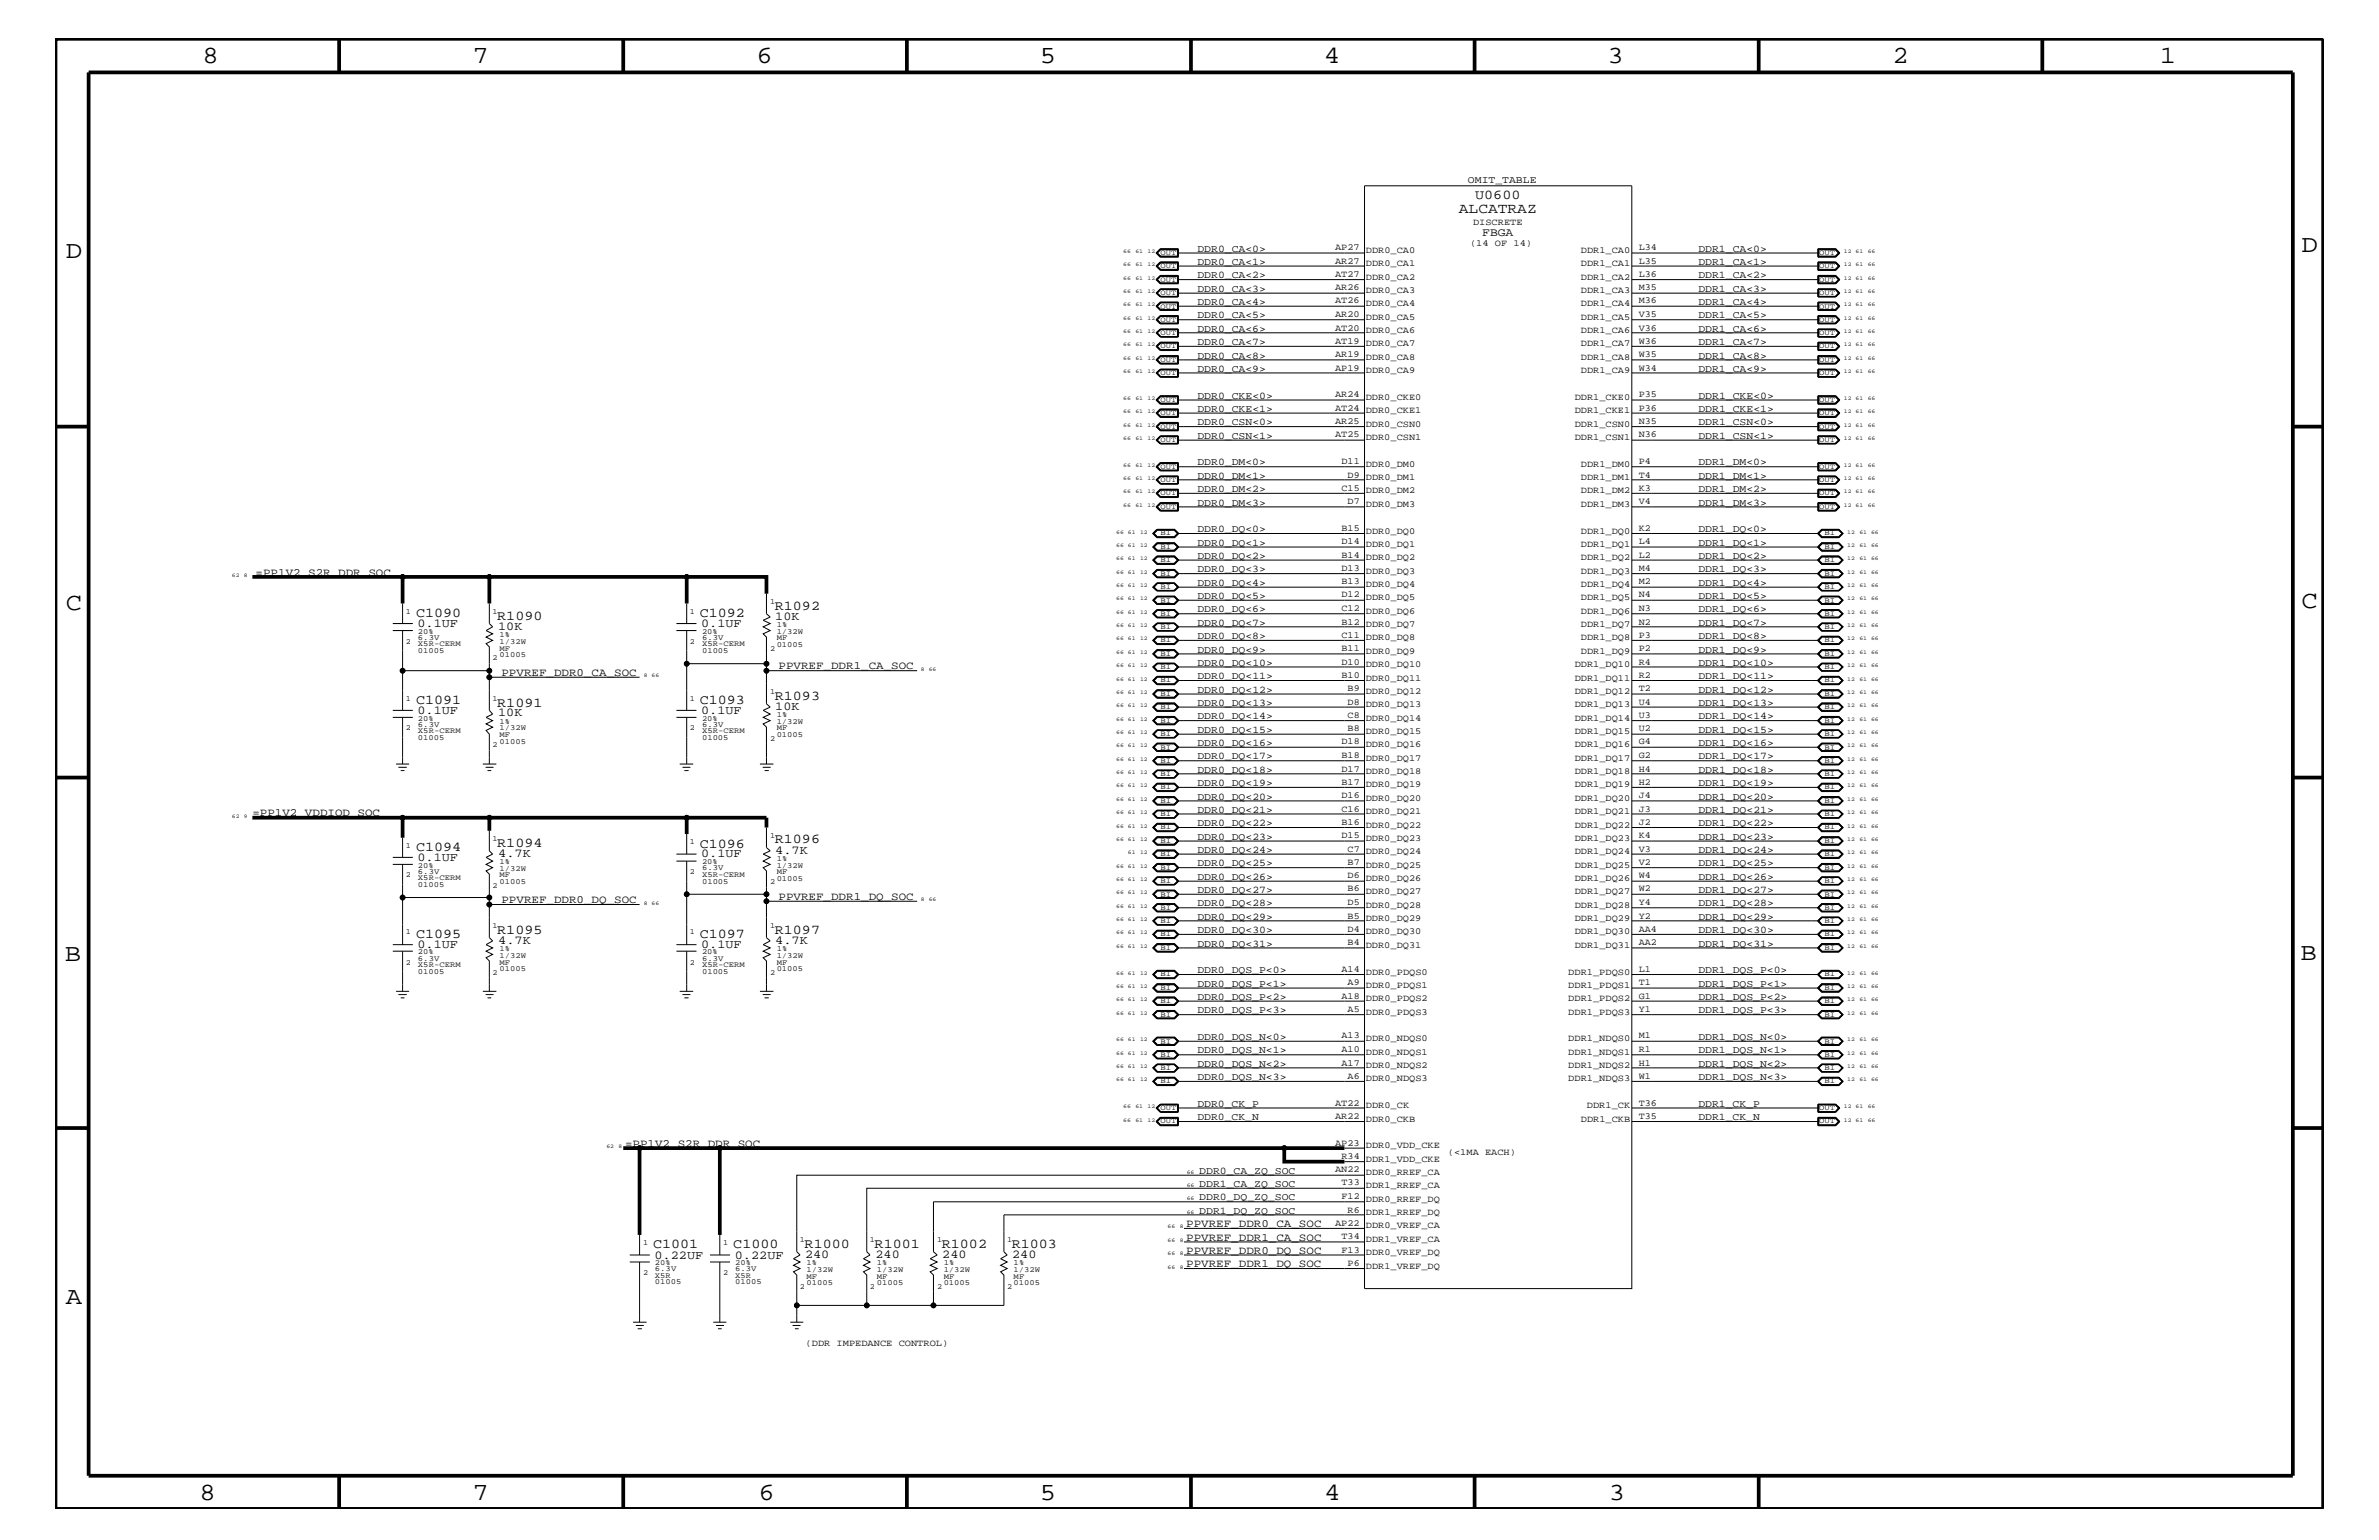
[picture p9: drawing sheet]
<svg xmlns="http://www.w3.org/2000/svg" width="432mm" height="279mm" viewBox="0 0 432 279" stroke-linecap="round" stroke-linejoin="round" font-family="sans-serif">
<defs><g id="words">
<g font-size="4.5">
<text x="36.7" y="11.5">8</text>
<text x="85.8" y="11.5">7</text>
<text x="137.3" y="11.5">6</text>
<text x="188.7" y="11.5">5</text>
<text x="240.3" y="11.5">4</text>
<text x="291.8" y="11.5">3</text>
<text x="343.5" y="11.5">2</text>
<text x="392" y="11.5">1</text>
<text x="11.9" y="46.8">D</text>
<text x="417.7" y="45.7">D</text>
<text x="11.9" y="110.6">C</text>
<text x="417.7" y="110.4">C</text>
<text x="11.8" y="174.3">B</text>
<text x="417.6" y="174.2">B</text>
<text x="11.9" y="236.7">A</text>
<text x="36.2" y="272.1">8</text>
<text x="85.8" y="272.1">7</text>
<text x="137.7" y="272.1">6</text>
<text x="188.7" y="272.1">5</text>
<text x="240.4" y="272.1">4</text>
<text x="292" y="272.1">3</text>
</g>
<text font-size="2.6" x="264.8" y="38.6">ALCATRAZ</text>
<g font-size="2.5">
<text x="267.8" y="36.2">U0600</text>
<text x="75.5" y="112">C1090</text>
<text x="90.3" y="112.5">R1090</text>
<text x="127" y="112">C1092</text>
<text x="140.6" y="110.6">R1092</text>
<text x="75.5" y="127.7">C1091</text>
<text x="90.3" y="128.2">R1091</text>
<text x="127" y="127.7">C1093</text>
<text x="140.6" y="127">R1093</text>
<text x="75.5" y="154.4">C1094</text>
<text x="90.3" y="153.7">R1094</text>
<text x="127" y="153.8">C1096</text>
<text x="140.6" y="153">R1096</text>
<text x="75.5" y="170.1">C1095</text>
<text x="90.3" y="169.4">R1095</text>
<text x="127" y="170.1">C1097</text>
<text x="140.6" y="169.4">R1097</text>
<text x="118.5" y="226.5">C1001</text>
<text x="133.1" y="226.5">C1000</text>
<text x="146.1" y="226.4">R1000</text>
<text x="158.8" y="226.4">R1001</text>
<text x="170.9" y="226.4">R1002</text>
<text x="183.6" y="226.4">R1003</text>
</g>
<g font-size="2.2">
<text x="75.8" y="113.7">0.1UF</text>
<text x="127.3" y="113.7">0.1UF</text>
<text x="140.7" y="112.5">10K</text>
<text x="90.4" y="114.2">10K</text>
<text x="75.8" y="129.6">0.1UF</text>
<text x="90.4" y="130">10K</text>
<text x="127.3" y="129.6">0.1UF</text>
<text x="140.7" y="128.8">10K</text>
<text x="90.4" y="155.5">4.7K</text>
<text x="127.3" y="155.6">0.1UF</text>
<text x="140.7" y="154.9">4.7K</text>
<text x="75.8" y="156.2">0.1UF</text>
<text x="75.8" y="172">0.1UF</text>
<text x="90.4" y="171.2">4.7K</text>
<text x="127.3" y="172">0.1UF</text>
<text x="140.7" y="171.2">4.7K</text>
<text x="118.8" y="228.4">0.22UF</text>
<text x="133.4" y="228.4">0.22UF</text>
<text x="146.1" y="228.2">240</text>
<text x="158.9" y="228.2">240</text>
<text x="171" y="228.2">240</text>
<text x="183.7" y="228.2">240</text>
</g>
<text font-size="2.1" x="269" y="42.9">FBGA</text>
<g font-size="2">
<text x="46.4" y="104.4">=PP1V2_S2R_DDR_SOC</text>
<text x="91" y="122.6">PPVREF_DDR0_CA_SOC</text>
<text x="141.3" y="121.4">PPVREF_DDR1_CA_SOC</text>
<text x="45.8" y="148.1">=PP1V2_VDDIOD_SOC</text>
<text x="91" y="163.9">PPVREF_DDR0_DQ_SOC</text>
<text x="141.3" y="163.3">PPVREF_DDR1_DQ_SOC</text>
<text x="113.5" y="208.1">=PP1V2_S2R_DDR_SOC</text>
<text x="215.3" y="222.6">PPVREF_DDR0_CA_SOC</text>
<text x="215.3" y="225.1">PPVREF_DDR1_CA_SOC</text>
<text x="215.3" y="227.5">PPVREF_DDR0_DQ_SOC</text>
<text x="215.3" y="229.9">PPVREF_DDR1_DQ_SOC</text>
</g>
<g font-size="1.9">
<text x="266.4" y="33.1">OMIT_TABLE</text>
<text x="217.3" y="45.7">DDR0_CA&lt;0&gt;</text>
<text x="308.3" y="45.7">DDR1_CA&lt;0&gt;</text>
<text x="217.3" y="48">DDR0_CA&lt;1&gt;</text>
<text x="217.3" y="50.5">DDR0_CA&lt;2&gt;</text>
<text x="217.3" y="52.9">DDR0_CA&lt;3&gt;</text>
<text x="308.3" y="48">DDR1_CA&lt;1&gt;</text>
<text x="308.3" y="50.5">DDR1_CA&lt;2&gt;</text>
<text x="308.3" y="52.9">DDR1_CA&lt;3&gt;</text>
<text x="217.3" y="55.3">DDR0_CA&lt;4&gt;</text>
<text x="217.3" y="57.8">DDR0_CA&lt;5&gt;</text>
<text x="308.3" y="55.3">DDR1_CA&lt;4&gt;</text>
<text x="308.3" y="57.8">DDR1_CA&lt;5&gt;</text>
<text x="217.3" y="60.2">DDR0_CA&lt;6&gt;</text>
<text x="217.3" y="62.6">DDR0_CA&lt;7&gt;</text>
<text x="217.3" y="65.1">DDR0_CA&lt;8&gt;</text>
<text x="308.3" y="60.2">DDR1_CA&lt;6&gt;</text>
<text x="308.3" y="62.6">DDR1_CA&lt;7&gt;</text>
<text x="308.3" y="65.1">DDR1_CA&lt;8&gt;</text>
<text x="217.3" y="67.5">DDR0_CA&lt;9&gt;</text>
<text x="308.3" y="67.5">DDR1_CA&lt;9&gt;</text>
<text x="217.3" y="72.3">DDR0_CKE&lt;0&gt;</text>
<text x="217.3" y="77.2">DDR0_CSN&lt;0&gt;</text>
<text x="217.3" y="74.7">DDR0_CKE&lt;1&gt;</text>
<text x="308.3" y="72.3">DDR1_CKE&lt;0&gt;</text>
<text x="308.3" y="77.2">DDR1_CSN&lt;0&gt;</text>
<text x="308.3" y="74.7">DDR1_CKE&lt;1&gt;</text>
<text x="217.3" y="79.6">DDR0_CSN&lt;1&gt;</text>
<text x="308.3" y="79.6">DDR1_CSN&lt;1&gt;</text>
<text x="217.3" y="84.4">DDR0_DM&lt;0&gt;</text>
<text x="217.3" y="86.9">DDR0_DM&lt;1&gt;</text>
<text x="217.3" y="89.3">DDR0_DM&lt;2&gt;</text>
<text x="308.3" y="84.4">DDR1_DM&lt;0&gt;</text>
<text x="308.3" y="86.9">DDR1_DM&lt;1&gt;</text>
<text x="308.3" y="89.3">DDR1_DM&lt;2&gt;</text>
<text x="217.3" y="91.7">DDR0_DM&lt;3&gt;</text>
<text x="308.3" y="91.7">DDR1_DM&lt;3&gt;</text>
<text x="217.3" y="96.5">DDR0_DQ&lt;0&gt;</text>
<text x="217.3" y="99">DDR0_DQ&lt;1&gt;</text>
<text x="217.3" y="101.4">DDR0_DQ&lt;2&gt;</text>
<text x="308.3" y="96.5">DDR1_DQ&lt;0&gt;</text>
<text x="308.3" y="99">DDR1_DQ&lt;1&gt;</text>
<text x="308.3" y="101.4">DDR1_DQ&lt;2&gt;</text>
<text x="217.3" y="106.3">DDR0_DQ&lt;4&gt;</text>
<text x="217.3" y="103.8">DDR0_DQ&lt;3&gt;</text>
<text x="308.3" y="103.8">DDR1_DQ&lt;3&gt;</text>
<text x="308.3" y="106.3">DDR1_DQ&lt;4&gt;</text>
<text x="217.3" y="108.7">DDR0_DQ&lt;5&gt;</text>
<text x="217.3" y="111.1">DDR0_DQ&lt;6&gt;</text>
<text x="217.3" y="113.6">DDR0_DQ&lt;7&gt;</text>
<text x="308.3" y="108.7">DDR1_DQ&lt;5&gt;</text>
<text x="308.3" y="111.1">DDR1_DQ&lt;6&gt;</text>
<text x="308.3" y="113.6">DDR1_DQ&lt;7&gt;</text>
<text x="217.3" y="115.9">DDR0_DQ&lt;8&gt;</text>
<text x="217.3" y="118.4">DDR0_DQ&lt;9&gt;</text>
<text x="308.3" y="115.9">DDR1_DQ&lt;8&gt;</text>
<text x="308.3" y="118.4">DDR1_DQ&lt;9&gt;</text>
<text x="217.3" y="120.8">DDR0_DQ&lt;10&gt;</text>
<text x="217.3" y="123.2">DDR0_DQ&lt;11&gt;</text>
<text x="217.3" y="125.7">DDR0_DQ&lt;12&gt;</text>
<text x="308.3" y="120.8">DDR1_DQ&lt;10&gt;</text>
<text x="308.3" y="123.2">DDR1_DQ&lt;11&gt;</text>
<text x="308.3" y="125.7">DDR1_DQ&lt;12&gt;</text>
<text x="217.3" y="128">DDR0_DQ&lt;13&gt;</text>
<text x="217.3" y="130.5">DDR0_DQ&lt;14&gt;</text>
<text x="308.3" y="128">DDR1_DQ&lt;13&gt;</text>
<text x="308.3" y="130.5">DDR1_DQ&lt;14&gt;</text>
<text x="217.3" y="133">DDR0_DQ&lt;15&gt;</text>
<text x="217.3" y="135.3">DDR0_DQ&lt;16&gt;</text>
<text x="217.3" y="137.8">DDR0_DQ&lt;17&gt;</text>
<text x="308.3" y="133">DDR1_DQ&lt;15&gt;</text>
<text x="308.3" y="135.3">DDR1_DQ&lt;16&gt;</text>
<text x="308.3" y="137.8">DDR1_DQ&lt;17&gt;</text>
<text x="217.3" y="140.2">DDR0_DQ&lt;18&gt;</text>
<text x="217.3" y="142.6">DDR0_DQ&lt;19&gt;</text>
<text x="308.3" y="140.2">DDR1_DQ&lt;18&gt;</text>
<text x="308.3" y="142.6">DDR1_DQ&lt;19&gt;</text>
<text x="217.3" y="145.1">DDR0_DQ&lt;20&gt;</text>
<text x="217.3" y="147.5">DDR0_DQ&lt;21&gt;</text>
<text x="217.3" y="149.9">DDR0_DQ&lt;22&gt;</text>
<text x="308.3" y="145.1">DDR1_DQ&lt;20&gt;</text>
<text x="308.3" y="147.5">DDR1_DQ&lt;21&gt;</text>
<text x="308.3" y="149.9">DDR1_DQ&lt;22&gt;</text>
<text x="217.3" y="152.3">DDR0_DQ&lt;23&gt;</text>
<text x="217.3" y="154.7">DDR0_DQ&lt;24&gt;</text>
<text x="308.3" y="152.3">DDR1_DQ&lt;23&gt;</text>
<text x="308.3" y="154.7">DDR1_DQ&lt;24&gt;</text>
<text x="217.3" y="157.2">DDR0_DQ&lt;25&gt;</text>
<text x="217.3" y="159.6">DDR0_DQ&lt;26&gt;</text>
<text x="217.3" y="162">DDR0_DQ&lt;27&gt;</text>
<text x="308.3" y="157.2">DDR1_DQ&lt;25&gt;</text>
<text x="308.3" y="159.6">DDR1_DQ&lt;26&gt;</text>
<text x="308.3" y="162">DDR1_DQ&lt;27&gt;</text>
<text x="217.3" y="164.5">DDR0_DQ&lt;28&gt;</text>
<text x="217.3" y="166.9">DDR0_DQ&lt;29&gt;</text>
<text x="308.3" y="164.5">DDR1_DQ&lt;28&gt;</text>
<text x="308.3" y="166.9">DDR1_DQ&lt;29&gt;</text>
<text x="217.3" y="169.3">DDR0_DQ&lt;30&gt;</text>
<text x="217.3" y="171.7">DDR0_DQ&lt;31&gt;</text>
<text x="308.3" y="169.3">DDR1_DQ&lt;30&gt;</text>
<text x="308.3" y="171.7">DDR1_DQ&lt;31&gt;</text>
<text x="217.3" y="176.6">DDR0_DQS_P&lt;0&gt;</text>
<text x="217.3" y="179">DDR0_DQS_P&lt;1&gt;</text>
<text x="308.3" y="176.6">DDR1_DQS_P&lt;0&gt;</text>
<text x="308.3" y="179">DDR1_DQS_P&lt;1&gt;</text>
<text x="217.3" y="181.4">DDR0_DQS_P&lt;2&gt;</text>
<text x="217.3" y="183.8">DDR0_DQS_P&lt;3&gt;</text>
<text x="308.3" y="181.4">DDR1_DQS_P&lt;2&gt;</text>
<text x="308.3" y="183.8">DDR1_DQS_P&lt;3&gt;</text>
<text x="217.3" y="188.7">DDR0_DQS_N&lt;0&gt;</text>
<text x="217.3" y="191.1">DDR0_DQS_N&lt;1&gt;</text>
<text x="308.3" y="188.7">DDR1_DQS_N&lt;0&gt;</text>
<text x="308.3" y="191.1">DDR1_DQS_N&lt;1&gt;</text>
<text x="217.3" y="193.6">DDR0_DQS_N&lt;2&gt;</text>
<text x="217.3" y="195.9">DDR0_DQS_N&lt;3&gt;</text>
<text x="308.3" y="193.6">DDR1_DQS_N&lt;2&gt;</text>
<text x="308.3" y="195.9">DDR1_DQS_N&lt;3&gt;</text>
<text x="217.3" y="203.2">DDR0_CK_N</text>
<text x="217.3" y="200.9">DDR0_CK_P</text>
<text x="308.3" y="200.9">DDR1_CK_P</text>
<text x="308.3" y="203.2">DDR1_CK_N</text>
<text x="217.7" y="215.3">DDR1_CA_ZQ_SOC</text>
<text x="217.7" y="213">DDR0_CA_ZQ_SOC</text>
<text x="217.7" y="220.2">DDR1_DQ_ZQ_SOC</text>
<text x="217.7" y="217.8">DDR0_DQ_ZQ_SOC</text>
</g>
<g font-size="1.7">
<text x="267.4" y="40.8">DISCRETE</text>
<text x="242.3" y="45.4">AP27</text>
<text x="242.3" y="47.9">AR27</text>
<text x="247.9" y="45.9">DDR0_CA0</text>
<text x="266.8" y="44.6">(14 OF 14)</text>
<text x="286.9" y="45.9">DDR1_CA0</text>
<text x="297.4" y="45.4">L34</text>
<text x="297.4" y="47.9">L35</text>
<text x="242.3" y="50.2">AT27</text>
<text x="242.3" y="52.7">AR26</text>
<text x="247.9" y="48.3">DDR0_CA1</text>
<text x="247.9" y="50.7">DDR0_CA2</text>
<text x="247.9" y="53.2">DDR0_CA3</text>
<text x="286.9" y="48.3">DDR1_CA1</text>
<text x="286.9" y="50.7">DDR1_CA2</text>
<text x="286.9" y="53.2">DDR1_CA3</text>
<text x="297.4" y="50.2">L36</text>
<text x="297.4" y="52.7">M35</text>
<text x="242.3" y="55.1">AT26</text>
<text x="242.3" y="57.5">AR20</text>
<text x="242.3" y="60">AT20</text>
<text x="247.9" y="55.6">DDR0_CA4</text>
<text x="247.9" y="58">DDR0_CA5</text>
<text x="286.9" y="55.6">DDR1_CA4</text>
<text x="286.9" y="58">DDR1_CA5</text>
<text x="297.4" y="55.1">M36</text>
<text x="297.4" y="57.5">V35</text>
<text x="297.4" y="60">V36</text>
<text x="242.3" y="62.3">AT19</text>
<text x="242.3" y="64.8">AR19</text>
<text x="247.9" y="62.9">DDR0_CA7</text>
<text x="247.9" y="60.4">DDR0_CA6</text>
<text x="247.9" y="65.3">DDR0_CA8</text>
<text x="286.9" y="60.4">DDR1_CA6</text>
<text x="286.9" y="62.9">DDR1_CA7</text>
<text x="286.9" y="65.3">DDR1_CA8</text>
<text x="297.4" y="62.3">W36</text>
<text x="297.4" y="64.8">W35</text>
<text x="242.3" y="67.3">AP19</text>
<text x="247.9" y="67.7">DDR0_CA9</text>
<text x="286.9" y="67.7">DDR1_CA9</text>
<text x="297.4" y="67.3">W34</text>
<text x="242.3" y="72.1">AR24</text>
<text x="242.3" y="74.5">AT24</text>
<text x="242.3" y="76.9">AR25</text>
<text x="247.9" y="72.6">DDR0_CKE0</text>
<text x="247.9" y="75">DDR0_CKE1</text>
<text x="247.9" y="77.4">DDR0_CSN0</text>
<text x="285.8" y="77.4">DDR1_CSN0</text>
<text x="285.8" y="72.6">DDR1_CKE0</text>
<text x="285.8" y="75">DDR1_CKE1</text>
<text x="297.4" y="72.1">P35</text>
<text x="297.4" y="74.5">P36</text>
<text x="297.4" y="76.9">N35</text>
<text x="242.3" y="79.4">AT25</text>
<text x="247.9" y="79.9">DDR0_CSN1</text>
<text x="285.8" y="79.9">DDR1_CSN1</text>
<text x="297.4" y="79.4">N36</text>
<text x="243.5" y="84.2">D11</text>
<text x="243.5" y="89">C15</text>
<text x="244.6" y="86.6">D9</text>
<text x="247.9" y="84.7">DDR0_DM0</text>
<text x="247.9" y="87.1">DDR0_DM1</text>
<text x="247.9" y="89.5">DDR0_DM2</text>
<text x="286.9" y="84.7">DDR1_DM0</text>
<text x="286.9" y="87.1">DDR1_DM1</text>
<text x="286.9" y="89.5">DDR1_DM2</text>
<text x="297.4" y="84.2">P4</text>
<text x="297.4" y="86.6">T4</text>
<text x="297.4" y="89">K3</text>
<text x="244.6" y="91.5">D7</text>
<text x="247.9" y="92">DDR0_DM3</text>
<text x="286.9" y="92">DDR1_DM3</text>
<text x="297.4" y="91.5">V4</text>
<text x="243.5" y="96.3">B15</text>
<text x="243.5" y="98.8">D14</text>
<text x="243.5" y="101.2">B14</text>
<text x="247.9" y="96.8">DDR0_DQ0</text>
<text x="247.9" y="99.3">DDR0_DQ1</text>
<text x="247.9" y="101.6">DDR0_DQ2</text>
<text x="286.9" y="96.8">DDR1_DQ0</text>
<text x="286.9" y="99.3">DDR1_DQ1</text>
<text x="286.9" y="101.6">DDR1_DQ2</text>
<text x="297.4" y="96.3">K2</text>
<text x="297.4" y="98.7">L4</text>
<text x="297.4" y="101.2">L2</text>
<text x="243.5" y="103.6">D13</text>
<text x="243.5" y="106">B13</text>
<text x="247.9" y="106.5">DDR0_DQ4</text>
<text x="247.9" y="104.1">DDR0_DQ3</text>
<text x="286.9" y="104.1">DDR1_DQ3</text>
<text x="286.9" y="106.5">DDR1_DQ4</text>
<text x="297.4" y="103.6">M4</text>
<text x="297.4" y="106">M2</text>
<text x="243.5" y="108.4">D12</text>
<text x="243.5" y="110.9">C12</text>
<text x="243.5" y="113.3">B12</text>
<text x="247.9" y="108.9">DDR0_DQ5</text>
<text x="247.9" y="111.4">DDR0_DQ6</text>
<text x="247.9" y="113.7">DDR0_DQ7</text>
<text x="286.9" y="108.9">DDR1_DQ5</text>
<text x="286.9" y="113.7">DDR1_DQ7</text>
<text x="286.9" y="111.4">DDR1_DQ6</text>
<text x="297.4" y="108.4">N4</text>
<text x="297.4" y="110.9">N3</text>
<text x="297.4" y="113.3">N2</text>
<text x="243.5" y="115.7">C11</text>
<text x="243.5" y="118.1">B11</text>
<text x="247.9" y="116.2">DDR0_DQ8</text>
<text x="247.9" y="118.6">DDR0_DQ9</text>
<text x="286.9" y="116.2">DDR1_DQ8</text>
<text x="286.9" y="118.6">DDR1_DQ9</text>
<text x="297.4" y="115.7">P3</text>
<text x="297.4" y="118.1">P2</text>
<text x="243.5" y="120.6">D10</text>
<text x="243.5" y="123">B10</text>
<text x="244.6" y="125.4">B9</text>
<text x="247.9" y="121">DDR0_DQ10</text>
<text x="247.9" y="123.5">DDR0_DQ11</text>
<text x="247.9" y="125.9">DDR0_DQ12</text>
<text x="285.8" y="121">DDR1_DQ10</text>
<text x="285.8" y="123.5">DDR1_DQ11</text>
<text x="285.8" y="125.9">DDR1_DQ12</text>
<text x="297.4" y="120.6">R4</text>
<text x="297.4" y="123">R2</text>
<text x="297.4" y="125.4">T2</text>
<text x="244.6" y="127.9">D8</text>
<text x="244.6" y="130.2">C8</text>
<text x="247.9" y="128.3">DDR0_DQ13</text>
<text x="247.9" y="130.8">DDR0_DQ14</text>
<text x="285.8" y="128.3">DDR1_DQ13</text>
<text x="285.8" y="130.8">DDR1_DQ14</text>
<text x="297.4" y="127.9">U4</text>
<text x="297.4" y="130.2">U3</text>
<text x="243.5" y="135.1">D18</text>
<text x="243.5" y="137.5">B18</text>
<text x="244.6" y="132.7">B8</text>
<text x="247.9" y="133.2">DDR0_DQ15</text>
<text x="247.9" y="135.6">DDR0_DQ16</text>
<text x="285.8" y="133.2">DDR1_DQ15</text>
<text x="285.8" y="135.6">DDR1_DQ16</text>
<text x="297.4" y="132.7">U2</text>
<text x="297.4" y="135.1">G4</text>
<text x="297.4" y="137.5">G2</text>
<text x="243.5" y="140">D17</text>
<text x="243.5" y="142.4">B17</text>
<text x="247.9" y="138">DDR0_DQ17</text>
<text x="247.9" y="140.4">DDR0_DQ18</text>
<text x="247.9" y="142.9">DDR0_DQ19</text>
<text x="285.8" y="138">DDR1_DQ17</text>
<text x="285.8" y="140.4">DDR1_DQ18</text>
<text x="285.8" y="142.9">DDR1_DQ19</text>
<text x="297.4" y="140">H4</text>
<text x="297.4" y="142.4">H2</text>
<text x="243.5" y="144.8">D16</text>
<text x="243.5" y="147.3">C16</text>
<text x="243.5" y="149.6">B16</text>
<text x="247.9" y="145.3">DDR0_DQ20</text>
<text x="247.9" y="147.7">DDR0_DQ21</text>
<text x="285.8" y="145.3">DDR1_DQ20</text>
<text x="285.8" y="147.7">DDR1_DQ21</text>
<text x="297.4" y="144.8">J4</text>
<text x="297.4" y="147.3">J3</text>
<text x="297.4" y="149.6">J2</text>
<text x="243.5" y="152.1">D15</text>
<text x="244.6" y="154.5">C7</text>
<text x="247.9" y="150.1">DDR0_DQ22</text>
<text x="247.9" y="152.6">DDR0_DQ23</text>
<text x="247.9" y="155">DDR0_DQ24</text>
<text x="285.8" y="150.1">DDR1_DQ22</text>
<text x="285.8" y="152.6">DDR1_DQ23</text>
<text x="285.8" y="155">DDR1_DQ24</text>
<text x="297.4" y="152.1">K4</text>
<text x="297.4" y="154.5">V3</text>
<text x="244.6" y="156.9">B7</text>
<text x="244.6" y="159.4">D6</text>
<text x="244.6" y="161.7">B6</text>
<text x="247.9" y="157.4">DDR0_DQ25</text>
<text x="247.9" y="159.9">DDR0_DQ26</text>
<text x="285.8" y="157.4">DDR1_DQ25</text>
<text x="285.8" y="159.9">DDR1_DQ26</text>
<text x="297.4" y="156.9">V2</text>
<text x="297.4" y="159.4">W4</text>
<text x="297.4" y="161.7">W2</text>
<text x="244.6" y="164.2">D5</text>
<text x="244.6" y="166.7">B5</text>
<text x="247.9" y="162.2">DDR0_DQ27</text>
<text x="247.9" y="164.7">DDR0_DQ28</text>
<text x="247.9" y="167.1">DDR0_DQ29</text>
<text x="285.8" y="162.2">DDR1_DQ27</text>
<text x="285.8" y="164.7">DDR1_DQ28</text>
<text x="285.8" y="167.1">DDR1_DQ29</text>
<text x="297.4" y="164.2">Y4</text>
<text x="297.4" y="166.7">Y2</text>
<text x="244.6" y="169">D4</text>
<text x="244.6" y="171.5">B4</text>
<text x="247.9" y="172">DDR0_DQ31</text>
<text x="247.9" y="169.5">DDR0_DQ30</text>
<text x="285.8" y="172">DDR1_DQ31</text>
<text x="285.8" y="169.5">DDR1_DQ30</text>
<text x="297.4" y="169">AA4</text>
<text x="297.4" y="171.5">AA2</text>
<text x="243.5" y="176.3">A14</text>
<text x="244.6" y="178.8">A9</text>
<text x="247.9" y="176.8">DDR0_PDQS0</text>
<text x="247.9" y="179.3">DDR0_PDQS1</text>
<text x="284.6" y="176.8">DDR1_PDQS0</text>
<text x="284.6" y="179.3">DDR1_PDQS1</text>
<text x="297.4" y="176.3">L1</text>
<text x="297.4" y="178.8">T1</text>
<text x="243.5" y="181.2">A18</text>
<text x="244.6" y="183.6">A5</text>
<text x="247.9" y="181.6">DDR0_PDQS2</text>
<text x="247.9" y="184.1">DDR0_PDQS3</text>
<text x="284.6" y="181.6">DDR1_PDQS2</text>
<text x="284.6" y="184.1">DDR1_PDQS3</text>
<text x="297.4" y="181.2">G1</text>
<text x="297.4" y="183.6">Y1</text>
<text x="243.5" y="188.4">A13</text>
<text x="243.5" y="190.9">A10</text>
<text x="247.9" y="188.9">DDR0_NDQS0</text>
<text x="247.9" y="191.4">DDR0_NDQS1</text>
<text x="284.6" y="188.9">DDR1_NDQS0</text>
<text x="284.6" y="191.4">DDR1_NDQS1</text>
<text x="297.4" y="188.4">M1</text>
<text x="297.4" y="190.9">R1</text>
<text x="243.5" y="193.3">A17</text>
<text x="244.6" y="195.7">A6</text>
<text x="247.9" y="193.7">DDR0_NDQS2</text>
<text x="247.9" y="196.2">DDR0_NDQS3</text>
<text x="284.6" y="193.7">DDR1_NDQS2</text>
<text x="284.6" y="196.2">DDR1_NDQS3</text>
<text x="297.4" y="193.3">H1</text>
<text x="297.4" y="195.7">W1</text>
<text x="242.3" y="200.6">AT22</text>
<text x="242.3" y="203">AR22</text>
<text x="247.9" y="201">DDR0_CK</text>
<text x="247.9" y="203.5">DDR0_CKB</text>
<text x="286.9" y="203.5">DDR1_CKB</text>
<text x="288" y="201">DDR1_CK</text>
<text x="297.4" y="200.6">T36</text>
<text x="297.4" y="203">T35</text>
<text x="242.3" y="207.9">AP23</text>
<text x="247.9" y="208.3">DDR0_VDD_CKE</text>
<text x="262.8" y="209.6">(&lt;1MA EACH)</text>
<text x="242.3" y="212.7">AN22</text>
<text x="243.5" y="215.1">T33</text>
<text x="243.5" y="210.3">R34</text>
<text x="247.9" y="213.2">DDR0_RREF_CA</text>
<text x="247.9" y="215.6">DDR1_RREF_CA</text>
<text x="247.9" y="210.8">DDR1_VDD_CKE</text>
<text x="243.5" y="217.5">F12</text>
<text x="244.6" y="220">R6</text>
<text x="247.9" y="218">DDR0_RREF_DQ</text>
<text x="247.9" y="220.4">DDR1_RREF_DQ</text>
<text x="242.3" y="222.4">AP22</text>
<text x="243.5" y="227.3">F13</text>
<text x="243.5" y="224.8">T34</text>
<text x="247.9" y="222.9">DDR0_VREF_CA</text>
<text x="247.9" y="227.7">DDR0_VREF_DQ</text>
<text x="247.9" y="225.3">DDR1_VREF_CA</text>
<text x="244.6" y="229.6">P6</text>
<text x="247.9" y="230.2">DDR1_VREF_DQ</text>
<text x="146.2" y="244.3">(DDR IMPEDANCE CONTROL)</text>
</g>
<g font-size="1.4">
<text x="210.7" y="46.3">OUT</text>
<text x="330.2" y="46.3">OUT</text>
<text x="210.7" y="48.7">OUT</text>
<text x="210.7" y="51.1">OUT</text>
<text x="210.7" y="53.5">OUT</text>
<text x="330.2" y="48.7">OUT</text>
<text x="330.2" y="51.1">OUT</text>
<text x="330.2" y="53.5">OUT</text>
<text x="210.7" y="56">OUT</text>
<text x="210.7" y="58.4">OUT</text>
<text x="330.2" y="56">OUT</text>
<text x="330.2" y="58.4">OUT</text>
<text x="210.7" y="60.8">OUT</text>
<text x="210.7" y="63.2">OUT</text>
<text x="210.7" y="65.6">OUT</text>
<text x="330.2" y="60.8">OUT</text>
<text x="330.2" y="63.2">OUT</text>
<text x="330.2" y="65.6">OUT</text>
<text x="210.7" y="68.1">OUT</text>
<text x="330.2" y="68.1">OUT</text>
<text x="210.7" y="72.9">OUT</text>
<text x="210.7" y="77.8">OUT</text>
<text x="210.7" y="75.4">OUT</text>
<text x="330.2" y="72.9">OUT</text>
<text x="330.2" y="77.8">OUT</text>
<text x="330.2" y="75.4">OUT</text>
<text x="210.7" y="80.2">OUT</text>
<text x="330.2" y="80.2">OUT</text>
<text x="210.7" y="85">OUT</text>
<text x="210.7" y="87.5">OUT</text>
<text x="210.7" y="89.9">OUT</text>
<text x="330.2" y="85">OUT</text>
<text x="330.2" y="87.5">OUT</text>
<text x="330.2" y="89.9">OUT</text>
<text x="210.7" y="92.3">OUT</text>
<text x="330.2" y="92.3">OUT</text>
<text x="210.7" y="97.1">BI</text>
<text x="210.7" y="99.6">BI</text>
<text x="331.1" y="97.1">BI</text>
<text x="331.1" y="99.6">BI</text>
<text x="210.7" y="102.1">BI</text>
<text x="210.7" y="106.9">BI</text>
<text x="210.7" y="104.4">BI</text>
<text x="331.1" y="102.1">BI</text>
<text x="331.1" y="104.4">BI</text>
<text x="331.1" y="106.9">BI</text>
<text x="73.7" y="111.4">1</text>
<text x="89.4" y="111.4">1</text>
<text x="125.2" y="111.4">1</text>
<text x="139.8" y="109.5">1</text>
<text x="141" y="113.7">1%</text>
<text x="210.7" y="109.3">BI</text>
<text x="210.7" y="111.7">BI</text>
<text x="331.1" y="109.3">BI</text>
<text x="331.1" y="111.7">BI</text>
<text x="73.7" y="116.8">2</text>
<text x="75.9" y="115">20%</text>
<text x="75.9" y="118.5">01005</text>
<text x="75.9" y="117.3">X5R-CERM</text>
<text x="75.9" y="116.1">6.3V</text>
<text x="89.4" y="119.8">2</text>
<text x="90.7" y="115.6">1%</text>
<text x="90.7" y="118.1">MF</text>
<text x="90.7" y="116.8">1/32W</text>
<text x="90.7" y="119.2">01005</text>
<text x="125.2" y="116.8">2</text>
<text x="127.4" y="115">20%</text>
<text x="127.4" y="117.3">X5R-CERM</text>
<text x="127.4" y="116.1">6.3V</text>
<text x="127.4" y="118.5">01005</text>
<text x="139.8" y="118.1">2</text>
<text x="141" y="117.4">01005</text>
<text x="141" y="115">1/32W</text>
<text x="141" y="116.2">MF</text>
<text x="210.7" y="114.2">BI</text>
<text x="210.7" y="116.5">BI</text>
<text x="210.7" y="119">BI</text>
<text x="331.1" y="114.2">BI</text>
<text x="331.1" y="116.5">BI</text>
<text x="331.1" y="119">BI</text>
<text x="139.8" y="125.9">1</text>
<text x="210.7" y="121.4">BI</text>
<text x="210.7" y="123.8">BI</text>
<text x="331.1" y="121.4">BI</text>
<text x="331.1" y="123.8">BI</text>
<text x="73.7" y="127.1">1</text>
<text x="75.9" y="130.8">20%</text>
<text x="75.9" y="131.9">6.3V</text>
<text x="89.4" y="127.1">1</text>
<text x="90.7" y="131.3">1%</text>
<text x="125.2" y="127.1">1</text>
<text x="127.4" y="130.8">20%</text>
<text x="127.4" y="131.9">6.3V</text>
<text x="141" y="131.3">1/32W</text>
<text x="141" y="130.2">1%</text>
<text x="210.7" y="126.3">BI</text>
<text x="210.7" y="128.7">BI</text>
<text x="210.7" y="131.1">BI</text>
<text x="331.1" y="126.3">BI</text>
<text x="331.1" y="128.7">BI</text>
<text x="331.1" y="131.1">BI</text>
<text x="73.7" y="132.5">2</text>
<text x="75.9" y="134.2">01005</text>
<text x="75.9" y="133">X5R-CERM</text>
<text x="89.4" y="135.6">2</text>
<text x="90.7" y="135">01005</text>
<text x="90.7" y="133.8">MF</text>
<text x="90.7" y="132.5">1/32W</text>
<text x="125.2" y="132.5">2</text>
<text x="127.4" y="133">X5R-CERM</text>
<text x="127.4" y="134.2">01005</text>
<text x="139.8" y="134.4">2</text>
<text x="141" y="133.8">01005</text>
<text x="141" y="132.5">MF</text>
<text x="210.7" y="133.5">BI</text>
<text x="210.7" y="136">BI</text>
<text x="331.1" y="133.5">BI</text>
<text x="331.1" y="136">BI</text>
<text x="210.7" y="138.4">BI</text>
<text x="210.7" y="140.8">BI</text>
<text x="210.7" y="143.2">BI</text>
<text x="331.1" y="138.4">BI</text>
<text x="331.1" y="140.8">BI</text>
<text x="331.1" y="143.2">BI</text>
<text x="210.7" y="145.7">BI</text>
<text x="210.7" y="148.1">BI</text>
<text x="331.1" y="145.7">BI</text>
<text x="331.1" y="148.1">BI</text>
<text x="73.7" y="153.8">1</text>
<text x="89.4" y="152.6">1</text>
<text x="125.2" y="153.2">1</text>
<text x="139.8" y="152">1</text>
<text x="210.7" y="150.5">BI</text>
<text x="210.7" y="152.9">BI</text>
<text x="210.7" y="155.4">BI</text>
<text x="331.1" y="150.5">BI</text>
<text x="331.1" y="152.9">BI</text>
<text x="331.1" y="155.4">BI</text>
<text x="73.7" y="159.2">2</text>
<text x="75.9" y="157.4">20%</text>
<text x="75.9" y="160.9">01005</text>
<text x="75.9" y="159.7">X5R-CERM</text>
<text x="75.9" y="158.5">6.3V</text>
<text x="89.4" y="161.1">2</text>
<text x="90.7" y="159.2">MF</text>
<text x="90.7" y="156.8">1%</text>
<text x="90.7" y="158">1/32W</text>
<text x="90.7" y="160.5">01005</text>
<text x="125.2" y="158.6">2</text>
<text x="127.4" y="156.8">20%</text>
<text x="127.4" y="159.1">X5R-CERM</text>
<text x="127.4" y="157.9">6.3V</text>
<text x="127.4" y="160.3">01005</text>
<text x="139.8" y="160.5">2</text>
<text x="141" y="157.4">1/32W</text>
<text x="141" y="159.9">01005</text>
<text x="141" y="156.2">1%</text>
<text x="141" y="158.6">MF</text>
<text x="210.7" y="157.8">BI</text>
<text x="210.7" y="160.2">BI</text>
<text x="331.1" y="157.8">BI</text>
<text x="331.1" y="160.2">BI</text>
<text x="210.7" y="162.7">BI</text>
<text x="210.7" y="165">BI</text>
<text x="210.7" y="167.5">BI</text>
<text x="331.1" y="162.7">BI</text>
<text x="331.1" y="165">BI</text>
<text x="331.1" y="167.5">BI</text>
<text x="73.7" y="169.5">1</text>
<text x="75.9" y="173.2">20%</text>
<text x="89.4" y="168.3">1</text>
<text x="90.7" y="172.6">1%</text>
<text x="90.7" y="173.8">1/32W</text>
<text x="125.2" y="169.5">1</text>
<text x="127.4" y="173.2">20%</text>
<text x="139.8" y="168.3">1</text>
<text x="141" y="173.8">1/32W</text>
<text x="141" y="172.6">1%</text>
<text x="210.7" y="169.9">BI</text>
<text x="210.7" y="172.3">BI</text>
<text x="331.1" y="169.9">BI</text>
<text x="331.1" y="172.3">BI</text>
<text x="73.7" y="175">2</text>
<text x="75.9" y="176.7">01005</text>
<text x="75.9" y="175.5">X5R-CERM</text>
<text x="75.9" y="174.3">6.3V</text>
<text x="89.4" y="176.8">2</text>
<text x="90.7" y="175">MF</text>
<text x="90.7" y="176.2">01005</text>
<text x="125.2" y="175">2</text>
<text x="127.4" y="175.5">X5R-CERM</text>
<text x="127.4" y="174.3">6.3V</text>
<text x="127.4" y="176.7">01005</text>
<text x="139.8" y="176.8">2</text>
<text x="141" y="176.2">01005</text>
<text x="141" y="175">MF</text>
<text x="210.7" y="177.2">BI</text>
<text x="210.7" y="179.6">BI</text>
<text x="331.1" y="177.2">BI</text>
<text x="331.1" y="179.6">BI</text>
<text x="210.7" y="182.1">BI</text>
<text x="210.7" y="184.4">BI</text>
<text x="331.1" y="182.1">BI</text>
<text x="331.1" y="184.4">BI</text>
<text x="210.7" y="189.3">BI</text>
<text x="210.7" y="191.7">BI</text>
<text x="331.1" y="189.3">BI</text>
<text x="331.1" y="191.7">BI</text>
<text x="210.7" y="194.2">BI</text>
<text x="210.7" y="196.5">BI</text>
<text x="331.1" y="194.2">BI</text>
<text x="331.1" y="196.5">BI</text>
<text x="210.7" y="201.5">OUT</text>
<text x="210.7" y="203.8">OUT</text>
<text x="330.2" y="201.5">OUT</text>
<text x="330.2" y="203.8">OUT</text>
<text x="116.8" y="225.9">1</text>
<text x="131.2" y="225.9">1</text>
<text x="145.2" y="225.3">1</text>
<text x="157.9" y="225.3">1</text>
<text x="170.1" y="225.3">1</text>
<text x="182.8" y="225.3">1</text>
<text x="116.8" y="231.3">2</text>
<text x="118.9" y="230.7">6.3V</text>
<text x="118.9" y="233">01005</text>
<text x="118.9" y="231.8">X5R</text>
<text x="118.9" y="229.6">20%</text>
<text x="131.2" y="231.3">2</text>
<text x="133.4" y="229.6">20%</text>
<text x="133.4" y="231.8">X5R</text>
<text x="133.4" y="233">01005</text>
<text x="133.4" y="230.7">6.3V</text>
<text x="145.2" y="233.8">2</text>
<text x="146.4" y="230.7">1/32W</text>
<text x="146.4" y="233.2">01005</text>
<text x="146.4" y="229.6">1%</text>
<text x="146.4" y="232">MF</text>
<text x="157.9" y="233.8">2</text>
<text x="159.2" y="230.7">1/32W</text>
<text x="159.2" y="233.2">01005</text>
<text x="159.2" y="229.6">1%</text>
<text x="159.2" y="232">MF</text>
<text x="170.1" y="233.8">2</text>
<text x="171.3" y="232">MF</text>
<text x="171.3" y="229.6">1%</text>
<text x="171.3" y="230.7">1/32W</text>
<text x="171.3" y="233.2">01005</text>
<text x="182.8" y="233.8">2</text>
<text x="184" y="233.2">01005</text>
<text x="184" y="230.7">1/32W</text>
<text x="184" y="232">MF</text>
<text x="184" y="229.6">1%</text>
</g>
<g font-size="1">
<text x="203.9" y="45.9">66</text>
<text x="206.1" y="45.9">61</text>
<text x="208.3" y="45.9">12</text>
<text x="334.7" y="45.9">12 61</text>
<text x="339" y="45.9">66</text>
<text x="203.9" y="48.3">66</text>
<text x="203.9" y="50.7">66</text>
<text x="203.9" y="53.2">66</text>
<text x="206.1" y="48.3">61</text>
<text x="206.1" y="50.7">61</text>
<text x="206.1" y="53.2">61</text>
<text x="208.3" y="48.3">12</text>
<text x="208.3" y="50.7">12</text>
<text x="208.3" y="53.2">12</text>
<text x="334.7" y="48.3">12 61</text>
<text x="334.7" y="50.7">12 61</text>
<text x="334.7" y="53.2">12 61</text>
<text x="339" y="48.3">66</text>
<text x="339" y="50.7">66</text>
<text x="339" y="53.2">66</text>
<text x="203.9" y="55.6">66</text>
<text x="203.9" y="58">66</text>
<text x="206.1" y="55.6">61</text>
<text x="206.1" y="58">61</text>
<text x="208.3" y="55.6">12</text>
<text x="208.3" y="58">12</text>
<text x="334.7" y="55.6">12 61</text>
<text x="334.7" y="58">12 61</text>
<text x="339" y="55.6">66</text>
<text x="339" y="58">66</text>
<text x="203.9" y="60.4">66</text>
<text x="203.9" y="62.9">66</text>
<text x="203.9" y="65.3">66</text>
<text x="206.1" y="60.4">61</text>
<text x="206.1" y="62.9">61</text>
<text x="206.1" y="65.3">61</text>
<text x="208.3" y="60.4">12</text>
<text x="208.3" y="62.9">12</text>
<text x="208.3" y="65.3">12</text>
<text x="334.7" y="60.4">12 61</text>
<text x="334.7" y="62.9">12 61</text>
<text x="334.7" y="65.3">12 61</text>
<text x="339" y="60.4">66</text>
<text x="339" y="62.9">66</text>
<text x="339" y="65.3">66</text>
<text x="203.9" y="67.7">66</text>
<text x="206.1" y="67.7">61</text>
<text x="208.3" y="67.7">12</text>
<text x="334.7" y="67.7">12 61</text>
<text x="339" y="67.7">66</text>
<text x="203.9" y="75">66</text>
<text x="203.9" y="72.6">66</text>
<text x="203.9" y="77.4">66</text>
<text x="206.1" y="75">61</text>
<text x="206.1" y="72.6">61</text>
<text x="206.1" y="77.4">61</text>
<text x="208.3" y="75">12</text>
<text x="208.3" y="72.6">12</text>
<text x="208.3" y="77.4">12</text>
<text x="334.7" y="72.6">12 61</text>
<text x="334.7" y="77.4">12 61</text>
<text x="334.7" y="75">12 61</text>
<text x="339" y="72.6">66</text>
<text x="339" y="77.4">66</text>
<text x="339" y="75">66</text>
<text x="203.9" y="79.9">66</text>
<text x="206.1" y="79.9">61</text>
<text x="208.3" y="79.9">12</text>
<text x="334.7" y="79.9">12 61</text>
<text x="339" y="79.9">66</text>
<text x="203.9" y="84.7">66</text>
<text x="203.9" y="87.1">66</text>
<text x="203.9" y="89.5">66</text>
<text x="206.1" y="84.7">61</text>
<text x="206.1" y="87.1">61</text>
<text x="206.1" y="89.5">61</text>
<text x="208.3" y="84.7">12</text>
<text x="208.3" y="87.1">12</text>
<text x="208.3" y="89.5">12</text>
<text x="334.7" y="84.7">12 61</text>
<text x="334.7" y="87.1">12 61</text>
<text x="334.7" y="89.5">12 61</text>
<text x="339" y="84.7">66</text>
<text x="339" y="87.1">66</text>
<text x="339" y="89.5">66</text>
<text x="203.9" y="92">66</text>
<text x="206.1" y="92">61</text>
<text x="208.3" y="92">12</text>
<text x="334.7" y="92">12 61</text>
<text x="339" y="92">66</text>
<text x="202.6" y="96.8">66 61</text>
<text x="202.6" y="99.3">66 61</text>
<text x="202.6" y="101.6">66 61</text>
<text x="206.9" y="96.8">12</text>
<text x="206.9" y="99.3">12</text>
<text x="206.9" y="101.6">12</text>
<text x="335.3" y="96.8">12</text>
<text x="335.3" y="99.3">12</text>
<text x="335.3" y="101.6">12</text>
<text x="337.5" y="96.8">61 66</text>
<text x="337.5" y="99.3">61 66</text>
<text x="337.5" y="101.6">61 66</text>
<text x="42.1" y="104.7">62</text>
<text x="44.3" y="104.7">8</text>
<text x="202.6" y="106.5">66 61</text>
<text x="202.6" y="104.1">66 61</text>
<text x="206.9" y="106.5">12</text>
<text x="206.9" y="104.1">12</text>
<text x="335.3" y="104.1">12</text>
<text x="335.3" y="106.5">12</text>
<text x="337.5" y="104.1">61 66</text>
<text x="337.5" y="106.5">61 66</text>
<text x="202.6" y="108.9">66 61</text>
<text x="202.6" y="111.4">66 61</text>
<text x="202.6" y="113.7">66 61</text>
<text x="206.9" y="108.9">12</text>
<text x="206.9" y="111.4">12</text>
<text x="206.9" y="113.7">12</text>
<text x="335.3" y="108.9">12</text>
<text x="335.3" y="111.4">12</text>
<text x="335.3" y="113.7">12</text>
<text x="337.5" y="108.9">61 66</text>
<text x="337.5" y="111.4">61 66</text>
<text x="337.5" y="113.7">61 66</text>
<text x="202.6" y="116.2">66 61</text>
<text x="202.6" y="118.6">66 61</text>
<text x="206.9" y="116.2">12</text>
<text x="206.9" y="118.6">12</text>
<text x="335.3" y="116.2">12</text>
<text x="335.3" y="118.6">12</text>
<text x="337.5" y="116.2">61 66</text>
<text x="337.5" y="118.6">61 66</text>
<text x="116.8" y="122.9">8</text>
<text x="118.3" y="122.9">66</text>
<text x="167.1" y="121.7">8</text>
<text x="168.6" y="121.7">66</text>
<text x="202.6" y="121">66 61</text>
<text x="202.6" y="123.5">66 61</text>
<text x="202.6" y="125.9">66 61</text>
<text x="206.9" y="121">12</text>
<text x="206.9" y="123.5">12</text>
<text x="206.9" y="125.9">12</text>
<text x="335.3" y="121">12</text>
<text x="335.3" y="123.5">12</text>
<text x="335.3" y="125.9">12</text>
<text x="337.5" y="121">61 66</text>
<text x="337.5" y="123.5">61 66</text>
<text x="337.5" y="125.9">61 66</text>
<text x="202.6" y="128.3">66 61</text>
<text x="202.6" y="130.8">66 61</text>
<text x="206.9" y="128.3">12</text>
<text x="206.9" y="130.8">12</text>
<text x="335.3" y="128.3">12</text>
<text x="335.3" y="130.8">12</text>
<text x="337.5" y="128.3">61 66</text>
<text x="337.5" y="130.8">61 66</text>
<text x="202.6" y="133.2">66 61</text>
<text x="202.6" y="135.6">66 61</text>
<text x="206.9" y="133.2">12</text>
<text x="206.9" y="135.6">12</text>
<text x="335.3" y="133.2">12</text>
<text x="335.3" y="135.6">12</text>
<text x="337.5" y="133.2">61 66</text>
<text x="337.5" y="135.6">61 66</text>
<text x="202.6" y="138">66 61</text>
<text x="202.6" y="140.4">66 61</text>
<text x="202.6" y="142.9">66 61</text>
<text x="206.9" y="138">12</text>
<text x="206.9" y="140.4">12</text>
<text x="206.9" y="142.9">12</text>
<text x="335.3" y="138">12</text>
<text x="335.3" y="140.4">12</text>
<text x="335.3" y="142.9">12</text>
<text x="337.5" y="138">61 66</text>
<text x="337.5" y="140.4">61 66</text>
<text x="337.5" y="142.9">61 66</text>
<text x="42.1" y="148.4">62</text>
<text x="44.3" y="148.4">9</text>
<text x="202.6" y="145.3">66 61</text>
<text x="202.6" y="147.7">66 61</text>
<text x="206.9" y="145.3">12</text>
<text x="206.9" y="147.7">12</text>
<text x="335.3" y="145.3">12</text>
<text x="335.3" y="147.7">12</text>
<text x="337.5" y="145.3">61 66</text>
<text x="337.5" y="147.7">61 66</text>
<text x="202.6" y="150.1">66 61</text>
<text x="202.6" y="152.6">66 61</text>
<text x="204.7" y="155">61</text>
<text x="206.9" y="150.1">12</text>
<text x="206.9" y="152.6">12</text>
<text x="206.9" y="155">12</text>
<text x="335.3" y="150.1">12</text>
<text x="335.3" y="152.6">12</text>
<text x="335.3" y="155">12</text>
<text x="337.5" y="150.1">61 66</text>
<text x="337.5" y="152.6">61 66</text>
<text x="337.5" y="155">61 66</text>
<text x="202.6" y="157.4">66 61</text>
<text x="202.6" y="159.9">66 61</text>
<text x="206.9" y="157.4">12</text>
<text x="206.9" y="159.9">12</text>
<text x="335.3" y="157.4">12</text>
<text x="335.3" y="159.9">12</text>
<text x="337.5" y="157.4">61 66</text>
<text x="337.5" y="159.9">61 66</text>
<text x="116.8" y="164.1">8</text>
<text x="118.3" y="164.1">66</text>
<text x="167.1" y="163.5">8</text>
<text x="168.6" y="163.5">66</text>
<text x="202.6" y="162.2">66 61</text>
<text x="202.6" y="164.7">66 61</text>
<text x="202.6" y="167.1">66 61</text>
<text x="206.9" y="162.2">12</text>
<text x="206.9" y="164.7">12</text>
<text x="206.9" y="167.1">12</text>
<text x="335.3" y="162.3">12</text>
<text x="335.3" y="164.7">12</text>
<text x="335.3" y="167.1">12</text>
<text x="337.5" y="162.3">61 66</text>
<text x="337.5" y="164.7">61 66</text>
<text x="337.5" y="167.1">61 66</text>
<text x="202.6" y="169.5">66 61</text>
<text x="202.6" y="172">66 61</text>
<text x="206.9" y="169.5">12</text>
<text x="206.9" y="172">12</text>
<text x="335.3" y="169.5">12</text>
<text x="335.3" y="172">12</text>
<text x="337.5" y="169.5">61 66</text>
<text x="337.5" y="172">61 66</text>
<text x="202.6" y="176.8">66 61</text>
<text x="202.6" y="179.3">66 61</text>
<text x="206.9" y="176.8">12</text>
<text x="206.9" y="179.3">12</text>
<text x="335.3" y="176.8">12</text>
<text x="335.3" y="179.3">12</text>
<text x="337.5" y="176.8">61 66</text>
<text x="337.5" y="179.3">61 66</text>
<text x="202.6" y="181.6">66 61</text>
<text x="202.6" y="184.1">66 61</text>
<text x="206.9" y="181.6">12</text>
<text x="206.9" y="184.1">12</text>
<text x="335.3" y="181.6">12</text>
<text x="335.3" y="184.1">12</text>
<text x="337.5" y="181.6">61 66</text>
<text x="337.5" y="184.1">61 66</text>
<text x="202.6" y="188.9">66 61</text>
<text x="202.6" y="191.4">66 61</text>
<text x="206.9" y="188.9">12</text>
<text x="206.9" y="191.4">12</text>
<text x="335.3" y="188.9">12</text>
<text x="335.3" y="191.4">12</text>
<text x="337.5" y="188.9">61 66</text>
<text x="337.5" y="191.4">61 66</text>
<text x="202.6" y="193.7">66 61</text>
<text x="202.6" y="196.2">66 61</text>
<text x="206.9" y="193.7">12</text>
<text x="206.9" y="196.2">12</text>
<text x="335.3" y="193.7">12</text>
<text x="335.3" y="196.2">12</text>
<text x="337.5" y="193.7">61 66</text>
<text x="337.5" y="196.2">61 66</text>
<text x="203.9" y="201">66</text>
<text x="203.9" y="203.5">66</text>
<text x="206.1" y="201">61</text>
<text x="206.1" y="203.5">61</text>
<text x="208.3" y="201">12</text>
<text x="208.3" y="203.5">12</text>
<text x="334.7" y="201">12 61</text>
<text x="334.7" y="203.5">12 61</text>
<text x="339" y="201">66</text>
<text x="339" y="203.5">66</text>
<text x="110.1" y="208.3">62</text>
<text x="112.3" y="208.3">8</text>
<text x="215.4" y="215.3">66</text>
<text x="215.4" y="213">66</text>
<text x="215.4" y="220.2">66</text>
<text x="215.4" y="217.8">66</text>
<text x="211.9" y="227.7">66</text>
<text x="211.9" y="222.9">66</text>
<text x="211.9" y="225.3">66</text>
<text x="214.1" y="227.7">8</text>
<text x="214.1" y="222.9">8</text>
<text x="214.1" y="225.3">8</text>
<text x="211.9" y="230.2">66</text>
<text x="214.1" y="230.2">8</text>
</g>
</g></defs>
<g fill="none" stroke="#000" stroke-width=".18">
<path d="M247.7 33.7h48.5v200.1h-48.5zM209.8 48.3l.8-.8h3.3v1.5h-3.3zM209.8 53.2l.8-.8h3.3v1.5h-3.3zM209.8 55.6l.8-.8h3.3v1.5h-3.3zM209.8 58l.8-.8h3.3v1.6h-3.3zM210.1 50.7l.6-.6h3v1.2h-3zM210.1 55.6l.6-.6h3v1.1h-3zM210.1 58l.6-.6h3v1.2h-3zM210.6 45.1h3.3v1.6h-3.3l-.8-.8zM210.6 50h3.3v1.5h-3.3l-.8-.8zM210.7 50.1l-.8 .6 .8 .7M210.7 52.4l-.8 .8 .8 .7"/>
<path d="M210.7 54.9l-.8 .7 .8 .7M210.7 57.3l-.8 .7 .8 .7M210.7 59.7l-.8 .7 .8 .7M210.7 47.7l-.7 .6 .7 .7h3.1M210.7 50.1l-.7 .6 .7 .7M210.7 52.5l-.7 .7 .7 .6M210.7 54.9l-.7 .7 .7 .6h3.1M210.7 57.3l-.7 .7 .7 .7M210.7 59.8l-.7 .6 .7 .7M210.7 46.5h3.1M210.7 53.8h3.1M210.7 47.7l-.6 .6 .6 .6h3v-1.2"/>
<path d="M210.7 52.5l-.6 .7 .6 .6M210.7 59.8l-.6 .6 .6 .7M210.7 49l-.8-.7 .8-.7h3.1v1.4M210.7 50.1h3.1v1.3h-3.1M210.7 54.9h3.1v1.4M210.7 57.3h3.1v1.4h-3.1M210.7 47.7h3.1M210.7 52.5h3.1M210.7 59.8h3.1M213.7 45.9h34M213.7 48.3h34M213.7 50.7h34"/>
<path d="M213.7 53.2h34M213.7 55.6h34M213.7 58h34M213.7 46.5v-1.2h-3l-.6 .6 .6 .6M213.7 52.5v1.3M213.7 59.8v1.3M213.8 45.1v1.5h-3.1l-.8-.7 .8-.8M213.8 52.4v1.5M213.8 59.7v1.4M213.8 45.2h-3.1l-.7 .7 .7 .6M296.2 45.9h33.9M296.2 48.3h33.9"/>
<path d="M296.2 50.7h33.9M296.2 53.2h33.9M296.2 55.6h33.9M296.2 58h33.9M330 45.1h3.2l.7 .8-.7 .8h-3.2zM330 47.5h3.2l.7 .8-.7 .7h-3.2zM330 51.4h3.2M330 54.8h3.2l.7 .8-.7 .7h-3.2zM330 58.7h3.2M330 47.6h3.2l.7 .7-.7 .7M330 50h3.2l.7 .7-.7 .8h-3.2zM330 50.1h3.2"/>
<path d="M330 54.9h3.2M330 57.2h3.2l.7 .8-.7 .8h-3.2zM330 57.3h3.2M330.1 50.1v1.3M330.1 57.3v1.4M330.1 45.2h3.1l.6 .7-.6 .6h-3.1zM330.1 47.7h3.1l.6 .6-.6 .7h-3.1zM330.1 52.5h3.1l.6 .7-.6 .6h-3.1zM330.1 59.8h3.1l.6 .6-.6 .7h-3.1zM330.1 46.5v-1.2h3l.6 .6-.6 .6M330.1 52.5v1.3M330.1 59.8v1.3"/>
<path d="M330.1 50.1h3l.6 .6-.6 .6h-3zM330.1 55h3l.6 .6-.6 .5h-3zM330.1 57.4h3l.6 .6-.6 .6h-3zM333.1 47.7l.6 .6-.6 .6h-3v-1.2M333.1 52.5l.6 .7-.6 .6M333.1 59.8l.6 .6-.6 .7M333.2 52.4l.7 .8-.7 .7M333.2 59.7l.7 .7-.7 .7M333.2 45.1l.7 .8-.7 .7h-3.2M333.2 50.1l.7 .6-.7 .7M333.2 54.9l.7 .7-.7 .7M333.2 57.3l.7 .7-.7 .7"/>
<path d="M333.2 54.9l.6 .7-.6 .6h-3.1v-1.3M333.2 50.1l.6 .6-.6 .7M333.2 57.3l.6 .7-.6 .7M333.2 52.4h-3.2v1.5h3.2M333.2 59.7h-3.2v1.4h3.2M209.8 60.4l.8-.7h3.3v1.4h-3.3zM209.8 62.8l.8-.7h3.3v1.5h-3.3zM209.8 65.3l.8-.8h3.3v1.6h-3.3zM209.8 67.7l.8-.7h3.3v1.4h-3.3zM209.8 72.6l.8-.8h3.3v1.5h-3.3zM209.8 74.9l.8-.7h3.3v1.5h-3.3zM209.8 77.4l.8-.8h3.3v1.6h-3.3z"/>
<path d="M210.1 62.8l.6-.6h3v1.2h-3zM210.1 65.3l.6-.6h3v1.2h-3zM210.1 77.4l.6-.6h3v1.2h-3zM210.6 79.1h3.3v1.4h-3.3l-.8-.6zM210.7 71.8l-.8 .8 .8 .7h3.1v-1.5M210.7 62.2l-.8 .6 .8 .7M210.7 64.5l-.8 .8 .8 .7M210.7 67l-.8 .7 .8 .7M210.7 76.7l-.8 .7 .8 .7M210.7 79.1l-.8 .8 .8 .6M210.7 62.2l-.7 .6 .7 .7M210.7 67.1l-.7 .6 .7 .6"/>
<path d="M210.7 76.7l-.7 .7 .7 .7M210.7 74.4l-.7 .5 .7 .7h3.1M210.7 79.2l-.7 .7 .7 .5M210.7 61.1h3.1M210.7 68.3h3.1M210.7 73.2h3.1M210.7 67.1l-.6 .6 .6 .6M210.7 73.2l-.6-.6 .6-.6h3v1.2M210.7 79.2l-.6 .7 .6 .5M210.7 62.2h3.1v1.3h-3.1M210.7 75.7l-.8-.8 .8-.6h3.1v1.4M210.7 76.7h3.1v1.4h-3.1"/>
<path d="M210.7 67.1h3.1M210.7 74.4h3.1M210.7 79.2h3.1M213.7 60.4h34M213.7 62.8h34M213.7 65.3h34M213.7 67.7h34M213.7 72.6h34M213.7 77.4h34M213.7 74.9h34M213.7 79.9h34M213.7 74.4v1.1h-3l-.6-.6 .6-.5"/>
<path d="M213.7 67.1v1.2M213.7 79.2v1.2M213.8 64.5v1.5h-3.1M213.8 67v1.4M213.8 79.1v1.4M213.8 64.6h-3.1l-.7 .7 .7 .7M213.8 71.9h-3.1l-.7 .7 .7 .6M296.2 60.4h33.9M296.2 62.8h33.9M296.2 65.3h33.9M296.2 67.7h33.9M296.2 72.6h33.9"/>
<path d="M296.2 77.4h33.9M296.2 74.9h33.9M296.2 79.9h33.9M330 63.5h3.2M330 64.5h3.2l.7 .8-.7 .8h-3.2zM330 66h3.2M330 71.8h3.2l.7 .8-.7 .7h-3.2zM330 78.1h3.2M330 74.2h3.2l.7 .7-.7 .8h-3.2zM330 62.1h3.2l.7 .7-.7 .8h-3.2zM330 62.2h3.2M330 76.6h3.2l.7 .8-.7 .8h-3.2z"/>
<path d="M330 76.7h3.2M330 74.3h3.2l.7 .6-.7 .8M330.1 62.2v1.3M330.1 74.4h3.1l.6 .5-.6 .7h-3.1zM330.1 76.7v1.4M330.1 79.2h3.1l.6 .7-.6 .5h-3.1zM330.1 67.1h3.1l.6 .6-.6 .6h-3.1zM330.1 71.9h3.1l.6 .7-.6 .6h-3.1zM330.1 74.4v1.1h3l.6-.6-.6-.5M330.1 67.1v1.2M330.1 79.2v1.2M330.1 62.2h3l.6 .6-.6 .6h-3z"/>
<path d="M330.1 64.7h3l.6 .6-.6 .6h-3zM330.1 76.8h3l.6 .6-.6 .6h-3zM333.1 67.1l.6 .6-.6 .6M333.1 73.2l.6-.6-.6-.6h-3v1.2M333.1 79.2l.6 .7-.6 .5M333.2 67l.7 .7-.7 .7M333.2 79.1l.7 .8-.7 .6M333.2 71.8l.7 .8-.7 .7h-3.2M333.2 62.2l.7 .6-.7 .7M333.2 64.5l.7 .8-.7 .7M333.2 76.7l.7 .7-.7 .7M333.2 62.2l.6 .6-.6 .7"/>
<path d="M333.2 76.7l.6 .7-.6 .7M333.2 66l.6-.7-.6-.7h-3.1v1.4M333.2 67h-3.2v1.4h3.2M333.2 79.1h-3.2v1.4h3.2M209.2 99.2l.8-.7h3.2l.8 .7-.8 .8h-3.2zM209.4 99.2l.7-.6h3l.7 .6-.7 .6h-3zM209.8 84.7l.8-.8h3.3v1.5h-3.3zM209.8 87.1l.8-.7h3.3v1.4h-3.3zM209.8 89.5l.8-.8h3.3v1.6h-3.3zM209.8 92l.8-.8h3.3v1.5h-3.3zM210 98.5h3.1l.8 .7-.8 .7h-3.1l-.7-.7zM210 96.1h3.1l.8 .7-.8 .7h-3.1l-.7-.7z"/>
<path d="M210 96h3.2l.8 .8-.8 .8h-3.2l-.8-.8zM210.1 96.1h3l.7 .7-.7 .7h-3l-.7-.7zM210.1 84.7l.6-.6h3v1.2h-3zM210.1 92l.6-.6h3v1.2h-3zM210.7 84l-.8 .7 .8 .7M210.7 86.4l-.8 .7 .8 .7M210.7 88.8l-.8 .7 .8 .7M210.7 91.2l-.8 .8 .8 .6M210.7 84l-.7 .7 .7 .7M210.7 86.5l-.7 .6 .7 .6M210.7 88.8l-.7 .7 .7 .7M210.7 87.7h3.1"/>
<path d="M210.7 80.4h3.1M210.7 86.5l-.6 .6 .6 .6M210.7 88.9h3v1.2h-3l-.6-.6zM210.7 84h3.1v1.4h-3.1M210.7 88.8h3.1v1.4h-3.1M210.7 86.5h3.1M213.7 96.8l-.6 .6h-3l-.6-.6 .6-.6h3l.6 .6h34M213.7 99.2l-.6 .6h-3M213.7 84.7h34M213.7 87.1h34M213.7 89.5h34M213.7 92h34"/>
<path d="M213.7 86.5v1.2M213.8 86.4v1.4M213.8 91.2v1.4h-3.1M213.8 91.3h-3.1l-.7 .7 .7 .6M247.7 99.2h-34l-.6-.5h-3l-.6 .5 .6 .6M296.2 84.7h33.9M296.2 87.1h33.9M296.2 89.5h33.9M296.2 92h33.9M329.9 96.8l.7-.8h3.2l.7 .8-.7 .8h-3.2zM329.9 99.2l.7-.7h3.2l.7 .7-.7 .8h-3.2zM330 85.4h3.2"/>
<path d="M330 90.2h3.2M330 91.2h3.2l.7 .8-.7 .7h-3.2zM330 92.6h3.2M330 83.9h3.2l.7 .8-.7 .7h-3.2zM330 84h3.2M330 88.7h3.2l.7 .8-.7 .8h-3.2zM330 88.8h3.2M330.1 92.6v-1.3h3.1l.6 .7-.6 .6M330.1 84v1.4M330.1 88.8v1.4M330.1 86.5h3.1l.6 .6-.6 .6h-3.1zM330.1 86.5v1.2"/>
<path d="M330.1 96.8l.6 .6h3l.7-.6-.7-.6h-3l-.6 .6h-33.9M330.1 99.2l.6 .6h3l.7-.6-.7-.5h-3l-.6 .5h-33.9M330.1 84.1h3l.6 .6-.6 .6h-3zM330.1 88.9h3l.6 .6-.6 .6h-3zM330.1 91.4h3l.6 .6-.6 .6h-3zM330.6 98.5h3.2l.7 .7-.7 .7h-3.2l-.6-.7zM330.6 98.6h3.2l.6 .6-.6 .6h-3.2l-.5-.6zM333.1 86.5l.6 .6-.6 .6M333.2 86.4l.7 .7-.7 .7M333.2 84l.7 .7-.7 .7M333.2 88.8l.7 .7-.7 .7M333.2 91.2l.7 .8-.7 .6"/>
<path d="M333.2 84l.6 .7-.6 .7M333.2 88.8l.6 .7-.6 .7M333.2 86.4h-3.2v1.4h3.2M333.8 96.1h-3.2l-.6 .7 .6 .7h3.2M333.8 96.1h-3.2l-.5 .7 .5 .7h3.2M333.8 96.1l.7 .7-.7 .7M333.8 96.1l.6 .7-.6 .7M71.3 113.1h3.6M71.3 114.4h3.6M73.1 114.4v7.3h15.7v1.2h27.3M73.1 109.5v3.6M88.8 109.5v3.6l.6 .6-1.2 .7 1.2 .6-1.2 .6 1.2 .6-1.2 .6 .6 .6v4.3"/>
<path d="M122.8 113.1h3.6M122.8 114.4h3.6M124.6 109.5v3.6M124.6 114.4v14.5M139.1 107.7v3.7l.7 .5-1.3 .6 1.3 .6-1.3 .6 1.3 .7-1.3 .6 .6 .6v4.8M209.2 101.6l.8-.7h3.2l.8 .7-.8 .8h-3.2zM209.2 104.1l.8-.8h3.2l.8 .8-.8 .7h-3.2zM209.2 108.9l.8-.8h3.2l.8 .8-.8 .8h-3.2zM209.2 111.4l.8-.8h3.2l.8 .8-.8 .7h-3.2zM209.2 116.2l.8-.8h3.2l.8 .8-.8 .7h-3.2zM209.2 118.6l.8-.7h3.2l.8 .7-.8 .8h-3.2zM209.3 101.6l.7-.7h3.1l.8 .7-.8 .8h-3.1z"/>
<path d="M209.3 104.1l.7-.7h3.1l.8 .7-.8 .7h-3.1zM209.3 108.9l.7-.7h3.1l.8 .7-.8 .8h-3.1zM209.3 111.4l.7-.7h3.1l.8 .7-.8 .6h-3.1zM209.3 116.2l.7-.7h3.1l.8 .7-.8 .7h-3.1zM209.4 101.6l.7-.6h3l.7 .6-.7 .7h-3zM209.4 104.1l.7-.7h3l.7 .7-.7 .7h-3zM209.4 108.9l.7-.7h3l.7 .7-.7 .7h-3zM209.4 111.4l.7-.7h3l.7 .7-.7 .6h-3zM209.4 116.2l.7-.7h3l.7 .7-.7 .7h-3zM209.4 118.6l.7-.6h3l.7 .6-.7 .7h-3zM210 105.8l-.8 .7 .8 .7M210 105.8l-.7 .7 .7 .7"/>
<path d="M210 113l-.8 .7 .8 .8M210 113l-.7 .7 .7 .8M210 117.9h3.1l.8 .7-.8 .7h-3.1l-.7-.7zM210 105.8h3.1l.8 .7-.8 .7h-3.1M210 113h3.1l.8 .7-.8 .8h-3.1M210 105.8h3.2l.8 .7-.8 .7h-3.2M210 113h3.2l.8 .7-.8 .8h-3.2M210.1 101l-.6 .6 .6 .6h3l.6-.6M210.1 105.9l-.7 .6 .7 .6M210.1 105.9l-.6 .6 .6 .6M210.1 113.1l-.7 .6 .7 .7M210.1 113.1l-.6 .6 .6 .7"/>
<path d="M210.1 101h3l.6 .6h34M210.1 105.9h3l.6 .6h34M210.1 113.1h3l.6 .6h34M210.1 105.9h3l.7 .6-.7 .6h-3M210.1 113.1h3l.7 .6-.7 .7h-3M213.7 106.5l-.6 .6h-3M213.7 104.1l-.6 .6h-3l-.6-.6 .6-.6h3l.6 .6h34M213.7 108.9l-.6 .6h-3l-.6-.6 .6-.6h3l.6 .6h34M213.7 111.4l-.6 .5h-3l-.6-.5 .6-.6h3l.6 .6h34M213.7 113.7l-.6 .7h-3M213.7 116.2l-.6 .6h-3l-.6-.6 .6-.6h3l.6 .6h34M213.7 118.6l-.6 .6h-3l-.6-.6 .6-.6h3l.6 .6h34"/>
<path d="M329.9 104.1l.7-.8h3.2l.7 .8-.7 .7h-3.2zM329.9 108.9l.7-.8h3.2l.7 .8-.7 .8h-3.2zM329.9 111.4l.7-.8h3.2l.7 .8-.7 .7h-3.2zM329.9 116.2l.7-.8h3.2l.7 .8-.7 .7h-3.2zM329.9 118.6l.7-.7h3.2l.7 .7-.7 .8h-3.2zM330 101.6l.6-.7h3.2l.7 .7-.7 .8h-3.2zM330.1 101.6l.5-.6h3.2l.6 .6-.6 .7h-3.2zM330.1 113.7l.5-.6h3.2l.6 .6-.6 .7h-3.2zM330.1 101.6l.6 .6h3l.7-.6-.7-.6h-3l-.6 .6h-33.9M330.1 104.1l.6 .6h3l.7-.6-.7-.6h-3l-.6 .6h-33.9M330.1 106.5l.6 .6h3l.7-.6-.7-.6h-3l-.6 .6h-33.9M330.1 108.9l.6 .6h3l.7-.6-.7-.6h-3l-.6 .6h-33.9"/>
<path d="M330.1 111.4l.6 .5h3l.7-.5-.7-.6h-3l-.6 .6h-33.9M330.1 113.7l.6 .7h3l.7-.7-.7-.6h-3l-.6 .6h-33.9M330.1 116.2l.6 .6h3l.7-.6-.7-.6h-3l-.6 .6h-33.9M330.1 118.6l.6 .6h3l.7-.6-.7-.6h-3l-.6 .6h-33.9M330.6 100.9h3.2l.7 .7-.7 .8h-3.2l-.7-.8zM330.6 105.9h3.2l.6 .6-.6 .6h-3.2l-.5-.6zM330.6 108.2h3.2l.6 .7-.6 .7h-3.2l-.5-.7zM330.6 118h3.2l.6 .6-.6 .7h-3.2l-.5-.7zM333.8 103.4h-3.2l-.6 .7 .6 .7h3.2M333.8 105.8h-3.2l-.6 .7 .6 .7h3.2M333.8 108.2h-3.2l-.6 .7 .6 .8h3.2M333.8 110.7h-3.2l-.6 .7 .6 .6h3.2"/>
<path d="M333.8 113h-3.2l-.6 .7 .6 .8h3.2M333.8 115.5h-3.2l-.6 .7 .6 .7h3.2M333.8 117.9h-3.2l-.6 .7 .6 .7h3.2M333.8 105.8h-3.2l-.7 .7 .7 .7h3.2M333.8 113h-3.2l-.7 .7 .7 .8h3.2M333.8 103.4h-3.2l-.5 .7 .5 .7h3.2M333.8 110.7h-3.2l-.5 .7 .5 .6h3.2M333.8 115.5h-3.2l-.5 .7 .5 .7h3.2M333.8 103.4l.7 .7-.7 .7M333.8 103.4l.6 .7-.6 .7M333.8 105.8l.7 .7-.7 .7M333.8 108.2l.7 .7-.7 .8"/>
<path d="M333.8 110.7l.7 .7-.7 .6M333.8 110.7l.6 .7-.6 .6M333.8 113l.7 .7-.7 .8M333.8 115.5l.7 .7-.7 .7M333.8 115.5l.6 .7-.6 .7M333.8 117.9l.7 .7-.7 .7M71.3 128.9h3.6M71.3 130.2h3.6M71.9 138.6h2.4M72.3 139.2h1.5M72.7 139.8h.7M73.1 121.7v7.2"/>
<path d="M73.1 130.2v8.4M87.6 138.6h2.5M88.1 139.2h1.5M88.5 139.8h.7M88.8 122.9v6l.6 .7-1.2 .6 1.2 .5-1.2 .6 1.2 .6-1.2 .6 .6 .7v5.4M122.8 128.9h3.6M122.8 130.2h3.6M123.4 138.6h2.4M123.9 139.2h1.4M124.2 139.8h.8M124.6 120.4h14.5M124.6 130.2v8.4"/>
<path d="M137.9 138.6h2.5M138.4 139.2h1.5M138.8 139.8h.7M139.1 121.7v6l.7 .6-1.3 .6 1.3 .7-1.3 .6 1.3 .5-1.3 .6 .6 .6v6.7M139.1 120.4v1.3h27.4M209.2 123.5l.8-.8h3.2l.8 .8-.8 .7h-3.2zM209.2 125.9l.8-.7h3.2l.8 .7-.8 .8h-3.2zM209.2 128.3l.8-.8h3.2l.8 .8-.8 .8h-3.2zM209.2 130.7l.8-.7h3.2l.8 .7-.8 .8h-3.2zM209.2 135.6l.8-.8h3.2l.8 .8-.8 .7h-3.2zM209.2 138l.8-.7h3.2l.8 .7-.8 .8h-3.2zM209.3 123.5l.7-.7h3.1l.8 .7-.8 .6h-3.1z"/>
<path d="M209.3 128.3l.7-.7h3.1l.8 .7-.8 .8h-3.1zM209.3 130.7l.7-.6h3.1l.8 .6-.8 .7h-3.1zM209.3 135.6l.7-.7h3.1l.8 .7-.8 .7h-3.1zM209.3 138l.7-.7h3.1l.8 .7-.8 .7h-3.1zM209.4 123.5l.7-.7h3l.7 .7-.7 .6h-3zM209.4 128.3l.7-.6h3l.7 .6-.7 .7h-3zM209.4 130.7l.7-.6h3l.7 .6-.7 .7h-3zM209.4 135.6l.7-.7h3l.7 .7-.7 .6h-3zM209.4 138l.7-.7h3l.7 .7-.7 .7h-3zM210 120.3l-.8 .7 .8 .8M210 120.3l-.7 .7 .7 .8M210 125.2h3.1l.8 .7-.8 .7h-3.1l-.7-.7z"/>
<path d="M210 132.4l-.8 .8 .8 .7M210 132.4l-.7 .8 .7 .7M210 139.7l-.8 .7 .8 .8M210 139.7l-.7 .7 .7 .8M210 120.3h3.1l.8 .7-.8 .8h-3.1M210 132.4h3.1l.8 .8-.8 .7h-3.1M210 139.7h3.1l.8 .7-.8 .8h-3.1M210 120.3h3.2l.8 .7-.8 .8h-3.2M210 132.4h3.2l.8 .8-.8 .7h-3.2M210 139.7h3.2l.8 .7-.8 .8h-3.2M210.1 120.4l-.7 .6 .7 .7M210.1 120.4l-.6 .6 .6 .7"/>
<path d="M210.1 127.7l-.6 .6 .6 .6h3l.6-.6M210.1 132.5l-.7 .7 .7 .6M210.1 132.5l-.6 .7 .6 .6M210.1 139.8l-.7 .6 .7 .7M210.1 139.8l-.6 .6 .6 .7M210.1 120.4h3l.6 .6h34M210.1 127.7h3l.6 .6h34M210.1 132.5h3l.6 .7h34M210.1 139.8h3l.6 .6h34M210.1 120.4h3l.7 .6-.7 .7h-3M210.1 125.2h3l.7 .7-.7 .6h-3l-.7-.6zM210.1 132.5h3l.7 .7-.7 .6h-3"/>
<path d="M210.1 139.8h3l.7 .6-.7 .7h-3M213.7 121l-.6 .7h-3M213.7 123.5l-.6 .6h-3l-.6-.6 .6-.6h3l.6 .6h34M213.7 125.9l-.6 .6h-3M213.7 130.7l-.6 .6h-3l-.6-.6 .6-.5h3l.6 .5h34M213.7 133.2l-.6 .6h-3M213.7 135.6l-.6 .6h-3l-.6-.6 .6-.6h3l.6 .6h34M213.7 138l-.6 .6h-3l-.6-.6 .6-.6h3l.6 .6h34M247.7 125.9h-34l-.6-.6h-3l-.6 .6 .6 .6M296.2 125.9h33.9l.6-.6h3l.7 .6-.7 .6h-3l-.6-.6M329.9 123.5l.7-.8h3.2l.7 .8-.7 .7h-3.2zM329.9 125.9l.7-.7h3.2l.7 .7-.7 .8h-3.2z"/>
<path d="M329.9 138l.7-.7h3.2l.7 .7-.7 .8h-3.2zM330 128.3l.6-.7h3.2l.7 .7-.7 .8h-3.2zM330.1 121l.5-.6h3.2l.6 .6-.6 .7h-3.2zM330.1 128.3l.5-.6h3.2l.6 .6-.6 .7h-3.2zM330.1 121l.6 .7h3l.7-.7-.7-.6h-3l-.6 .6h-33.9M330.1 123.5l.6 .6h3l.7-.6-.7-.6h-3l-.6 .6h-33.9M330.1 128.3l.6 .6h3l.7-.6-.7-.6h-3l-.6 .6h-33.9M330.1 133.2l.6 .6h3l.7-.6-.7-.7h-3l-.6 .7h-33.9M330.1 130.7l.6 .6h3l.7-.6-.7-.5h-3l-.6 .5h-33.9M330.1 135.6l.6 .6h3l.7-.6-.7-.6h-3l-.6 .6h-33.9M330.1 138l.6 .6h3l.7-.6-.7-.6h-3l-.6 .6h-33.9M330.6 125.2h3.2l.7 .7-.7 .7h-3.2l-.6-.7z"/>
<path d="M330.6 127.5h3.2l.7 .8-.7 .8h-3.2l-.7-.8zM330.6 130h3.2l.7 .7-.7 .8h-3.2l-.7-.8zM330.6 134.8h3.2l.7 .8-.7 .7h-3.2l-.7-.7zM330.6 125.2h3.2l.6 .7-.6 .6h-3.2l-.5-.6zM330.6 132.5h3.2l.6 .7-.6 .6h-3.2l-.5-.6zM330.6 134.9h3.2l.6 .7-.6 .6h-3.2l-.5-.6zM333.8 120.3h-3.2l-.6 .7 .6 .8h3.2M333.8 122.8h-3.2l-.6 .7 .6 .6h3.2M333.8 132.4h-3.2l-.6 .8 .6 .7h3.2M333.8 130.1h-3.2l-.6 .6 .6 .7h3.2M333.8 134.9h-3.2l-.6 .7 .6 .7h3.2M333.8 137.3h-3.2l-.6 .7 .6 .7h3.2"/>
<path d="M333.8 139.7h-3.2l-.6 .7 .6 .8h3.2M333.8 120.3h-3.2l-.7 .7 .7 .8h3.2M333.8 132.4h-3.2l-.7 .8 .7 .7h3.2M333.8 139.7h-3.2l-.7 .7 .7 .8h3.2M333.8 122.8h-3.2l-.5 .7 .5 .6h3.2M333.8 130.1h-3.2l-.5 .6 .5 .7h3.2M333.8 137.3h-3.2l-.5 .7 .5 .7h3.2M333.8 120.3l.7 .7-.7 .8M333.8 122.8l.7 .7-.7 .6M333.8 122.8l.6 .7-.6 .6M333.8 132.4l.7 .8-.7 .7M333.8 130.1l.7 .6-.7 .7"/>
<path d="M333.8 130.1l.6 .6-.6 .7M333.8 134.9l.7 .7-.7 .7M333.8 137.3l.7 .7-.7 .7M333.8 137.3l.6 .7-.6 .7M333.8 139.7l.7 .7-.7 .8M71.3 155.6h3.6M71.3 156.8h3.6M73.1 152v3.6M73.1 156.8v14.6M88.8 150.7v3.7l.6 .6-1.2 .6 1.2 .6-1.2 .6 1.2 .6-1.2 .6 .6 .6v11.5l.6 .6-1.2 .7 1.2 .6-1.2 .6 1.2 .6-1.2 .6 .6 .6v5.5M122.8 155h3.6M122.8 156.2h3.6"/>
<path d="M124.6 151.3v3.7M124.6 156.2v6M139.1 150.1v3.7l.7 .6-1.3 .6 1.3 .6-1.3 .6 1.3 .6-1.3 .6 .6 .6v12.1l.7 .6-1.3 .7 1.3 .6-1.3 .6 1.3 .6-1.3 .6 .6 .6v5.5M209.2 157.4l.8-.7h3.2l.8 .7-.8 .8h-3.2zM209.2 142.9l.8-.8h3.2l.8 .8-.8 .7h-3.2zM209.2 145.3l.8-.8h3.2l.8 .8-.8 .8h-3.2zM209.2 150.1l.8-.7h3.2l.8 .7-.8 .8h-3.2zM209.2 152.6l.8-.8h3.2l.8 .8-.8 .8h-3.2zM209.3 157.4l.7-.7h3.1l.8 .7-.8 .7h-3.1zM209.3 142.9l.7-.7h3.1l.8 .7-.8 .6h-3.1zM209.3 150.1l.7-.6h3.1l.8 .6-.8 .7h-3.1zM209.4 157.4l.7-.7h3l.7 .7-.7 .7h-3z"/>
<path d="M209.4 142.9l.7-.7h3l.7 .7-.7 .6h-3zM209.4 145.3l.7-.7h3l.7 .7-.7 .7h-3zM209.4 150.1l.7-.6h3l.7 .6-.7 .7h-3zM209.4 152.6l.7-.7h3l.7 .7-.7 .6h-3zM209.4 155l.7-.6h3l.7 .6-.7 .6h-3zM210 159.1l-.8 .8 .8 .6M210 159.1l-.7 .8 .7 .6M210 144.5h3.1l.8 .8-.8 .7h-3.1l-.7-.7zM210 147l-.8 .7 .8 .7M210 147l-.7 .7 .7 .7M210 151.8h3.1l.8 .8-.8 .7h-3.1l-.7-.7zM210 159.1h3.1l.8 .8-.8 .6h-3.1"/>
<path d="M210 147h3.1l.8 .7-.8 .7h-3.1M210 154.3h3.1l.8 .7-.8 .7h-3.1l-.7-.7zM210 159.1h3.2l.8 .8-.8 .6h-3.2M210 147h3.2l.8 .7-.8 .7h-3.2M210 154.2h3.2l.8 .8-.8 .7h-3.2l-.8-.7zM210.1 159.2l-.7 .7 .7 .6M210.1 159.2l-.6 .7 .6 .6M210.1 147.1l-.7 .6 .7 .7M210.1 147.1l-.6 .6 .6 .7M210.1 154.4l-.6 .6 .6 .6h3l.6-.6M210.1 159.2h3l.6 .7h34M210.1 147.1h3l.6 .6h34"/>
<path d="M210.1 154.4h3l.6 .6h34M210.1 159.2h3l.7 .7-.7 .6h-3M210.1 147.1h3l.7 .6-.7 .7h-3M213.7 157.4l-.6 .6h-3l-.6-.6 .6-.6h3l.6 .6h34M213.7 159.9l-.6 .6h-3M213.7 140.4l-.6 .7h-3M213.7 142.9l-.6 .5h-3l-.6-.5 .6-.6h3l.6 .6h34M213.7 145.3l-.6 .6h-3l-.6-.6 .6-.6h3l.6 .6h34M213.7 147.7l-.6 .7h-3M213.7 150.1l-.6 .6h-3l-.6-.6 .6-.6h3l.6 .6h34M213.7 152.6l-.6 .6h-3M247.7 152.6h-34l-.6-.6h-3l-.6 .6 .6 .6"/>
<path d="M296.2 155h33.9l.6-.6h3l.7 .6-.7 .6h-3l-.6-.6M329.9 145.3l.7-.8h3.2l.7 .8-.7 .8h-3.2zM329.9 152.6l.7-.8h3.2l.7 .8-.7 .8h-3.2zM330 155l.6-.7h3.2l.7 .7-.7 .7h-3.2zM330.1 140.4l.5-.6h3.2l.6 .6-.6 .7h-3.2zM330.1 147.7l.5-.6h3.2l.6 .6-.6 .7h-3.2zM330.1 155l.5-.6h3.2l.6 .6-.6 .6h-3.2zM330.1 140.4l.6 .7h3l.7-.7-.7-.6h-3l-.6 .6h-33.9M330.1 142.9l.6 .5h3l.7-.5-.7-.6h-3l-.6 .6h-33.9M330.1 145.3l.6 .6h3l.7-.6-.7-.6h-3l-.6 .6h-33.9M330.1 147.7l.6 .7h3l.7-.7-.7-.6h-3l-.6 .6h-33.9M330.1 150.1l.6 .6h3l.7-.6-.7-.6h-3l-.6 .6h-33.9"/>
<path d="M330.1 152.6l.6 .6h3l.7-.6-.7-.6h-3l-.6 .6h-33.9M330.1 157.4l.6 .6h3l.7-.6-.7-.6h-3l-.6 .6h-33.9M330.1 159.9l.6 .6h3l.7-.6-.7-.7h-3l-.6 .7h-33.9M330.6 151.8h3.2l.7 .8-.7 .7h-3.2l-.6-.7zM330.6 142.1h3.2l.7 .8-.7 .7h-3.2l-.7-.7zM330.6 149.4h3.2l.7 .7-.7 .8h-3.2l-.7-.8zM330.6 154.2h3.2l.7 .8-.7 .7h-3.2l-.7-.7zM330.6 156.7h3.2l.7 .7-.7 .8h-3.2l-.7-.8zM330.6 144.6h3.2l.6 .7-.6 .7h-3.2l-.5-.7zM330.6 151.9h3.2l.6 .7-.6 .6h-3.2l-.5-.6zM330.6 159.2h3.2l.6 .7-.6 .6h-3.2l-.5-.6zM333.8 142.2h-3.2l-.6 .7 .6 .6h3.2"/>
<path d="M333.8 144.5h-3.2l-.6 .8 .6 .7h3.2M333.8 147h-3.2l-.6 .7 .6 .7h3.2M333.8 149.5h-3.2l-.6 .6 .6 .7h3.2M333.8 156.7h-3.2l-.6 .7 .6 .7h3.2M333.8 159.1h-3.2l-.6 .8 .6 .6h3.2M333.8 147h-3.2l-.7 .7 .7 .7h3.2M333.8 159.1h-3.2l-.7 .8 .7 .6h3.2M333.8 142.2h-3.2l-.5 .7 .5 .6h3.2M333.8 149.5h-3.2l-.5 .6 .5 .7h3.2M333.8 156.7h-3.2l-.5 .7 .5 .7h3.2M333.8 142.2l.7 .7-.7 .6M333.8 142.2l.6 .7-.6 .6"/>
<path d="M333.8 144.5l.7 .8-.7 .7M333.8 147l.7 .7-.7 .7M333.8 149.5l.7 .6-.7 .7M333.8 149.5l.6 .6-.6 .7M333.8 156.7l.7 .7-.7 .7M333.8 156.7l.6 .7-.6 .7M333.8 159.1l.7 .8-.7 .6M71.3 171.4h3.6M71.3 172.6h3.6M71.9 179.9h2.4M73.1 162.8h15.7M73.1 172.6v7.3"/>
<path d="M87.6 179.9h2.5M88.8 164.1h27.3M122.8 171.4h3.6M122.8 172.6h3.6M123.4 179.9h2.4M124.6 172.6v7.3M137.9 179.9h2.5M139.1 162.2h-14.5v9.2M139.1 163.5h27.4M209.2 162.2l.8-.7h3.2l.8 .7-.8 .8h-3.2zM209.2 164.7l.8-.8h3.2l.8 .8-.8 .8h-3.2zM209.2 169.5l.8-.7h3.2l.8 .7-.8 .8h-3.2z"/>
<path d="M209.2 172l.8-.8h3.2l.8 .8-.8 .7h-3.2zM209.2 176.8l.8-.8h3.2l.8 .8-.8 .8h-3.2zM209.2 179.3l.8-.8h3.2l.8 .8-.8 .7h-3.2zM209.3 162.2l.7-.6h3.1l.8 .6-.8 .8h-3.1zM209.3 164.7l.7-.7h3.1l.8 .7-.8 .7h-3.1zM209.3 169.5l.7-.7h3.1l.8 .7-.8 .7h-3.1zM209.3 176.8l.7-.7h3.1l.8 .7-.8 .7h-3.1zM209.4 162.2l.7-.6h3l.7 .6-.7 .7h-3zM209.4 164.7l.7-.7h3l.7 .7-.7 .7h-3zM209.4 169.5l.7-.7h3l.7 .7-.7 .7h-3zM209.4 172l.7-.7h3l.7 .7-.7 .7h-3zM209.4 176.8l.7-.7h3l.7 .7-.7 .7h-3z"/>
<path d="M209.4 179.3l.7-.7h3l.7 .7-.7 .6h-3zM210 166.4l-.8 .7 .8 .7M210 166.4l-.7 .7 .7 .7M210 171.2h3.1l.8 .8-.8 .7h-3.1l-.7-.7zM210 178.5h3.1l.8 .8-.8 .6h-3.1l-.7-.6zM210 166.4h3.1l.8 .7-.8 .7h-3.1M210 166.4h3.2l.8 .7-.8 .7h-3.2M210.1 166.5l-.7 .6 .7 .6M210.1 166.5l-.6 .6 .6 .6M210.1 178.7l-.6 .6 .6 .6M210.1 166.5h3l.6 .6h34M210.1 178.7h3l.6 .6h34"/>
<path d="M210.1 166.5h3l.7 .6-.7 .6h-3M213.7 162.2l-.6 .6h-3l-.6-.6 .6-.6h3l.6 .6h34M213.7 164.7l-.6 .6h-3l-.6-.6 .6-.6h3l.6 .6h34M213.7 167.1l-.6 .6h-3M213.7 169.5l-.6 .6h-3l-.6-.6 .6-.6h3l.6 .6h34M213.7 176.8l-.6 .6h-3l-.6-.6 .6-.6h3l.6 .6h34M213.7 179.3l-.6 .6h-3M247.7 172h-34l-.6-.6h-3l-.6 .6 .6 .6h3l.6-.6M296.2 172h33.9l.6-.6h3l.7 .6-.7 .6h-3l-.6-.6M329.9 164.7l.7-.8h3.2l.7 .8-.7 .8h-3.2zM329.9 176.8l.7-.8h3.2l.7 .8-.7 .8h-3.2zM330.1 167.1l.5-.6h3.2l.6 .6-.6 .6h-3.2z"/>
<path d="M330.1 162.2l.6 .6h3l.7-.6-.7-.6h-3l-.6 .6h-33.9M330.1 164.7l.6 .6h3l.7-.6-.7-.6h-3l-.6 .6h-33.9M330.1 167.1l.6 .6h3l.7-.6-.7-.6h-3l-.6 .6h-33.9M330.1 169.5l.6 .6h3l.7-.6-.7-.6h-3l-.6 .6h-33.9M330.1 176.8l.6 .6h3l.7-.6-.7-.6h-3l-.6 .6h-33.9M330.6 178.5h3.2l.7 .8-.7 .6h-3.2l-.6-.6zM330.6 161.5h3.2l.7 .7-.7 .8h-3.2l-.7-.8zM330.6 168.8h3.2l.7 .7-.7 .8h-3.2l-.7-.8zM330.6 171.2h3.2l.7 .8-.7 .7h-3.2l-.7-.7zM330.6 178.5h3.2l.7 .8-.7 .7h-3.2l-.7-.7zM330.6 161.6h3.2l.6 .6-.6 .7h-3.2l-.5-.7zM330.6 171.3h3.2l.6 .7-.6 .7h-3.2l-.5-.7z"/>
<path d="M330.6 178.6h3.2l.6 .7-.6 .6h-3.2l-.5-.6zM333.7 178.7h-3l-.6 .6h-33.9M333.7 178.7l.7 .6-.7 .6h-3l-.6-.6M333.8 161.6h-3.2l-.6 .6 .6 .8h3.2M333.8 164h-3.2l-.6 .7 .6 .7h3.2M333.8 166.4h-3.2l-.6 .7 .6 .7h3.2M333.8 168.8h-3.2l-.6 .7 .6 .7h3.2M333.8 171.2h-3.2l-.6 .8 .6 .7h3.2M333.8 176.1h-3.2l-.6 .7 .6 .7h3.2M333.8 166.4h-3.2l-.7 .7 .7 .7h3.2M333.8 164h-3.2l-.5 .7 .5 .7h3.2M333.8 168.8h-3.2l-.5 .7 .5 .7h3.2"/>
<path d="M333.8 176.1h-3.2l-.5 .7 .5 .7h3.2M333.8 161.6l.7 .6-.7 .8M333.8 164l.7 .7-.7 .7M333.8 164l.6 .7-.6 .7M333.8 166.4l.7 .7-.7 .7M333.8 168.8l.7 .7-.7 .7M333.8 168.8l.6 .7-.6 .7M333.8 171.2l.7 .8-.7 .7M333.8 176.1l.7 .7-.7 .7M333.8 176.1l.6 .7-.6 .7M72.3 180.4h1.5M72.7 181h.7"/>
<path d="M88.1 180.4h1.5M88.5 181h.7M123.9 180.4h1.4M124.2 181h.8M138.4 180.4h1.5M138.8 181h.7M209.2 188.9l.8-.7h3.2l.8 .7-.8 .8h-3.2zM209.2 181.6l.8-.7h3.2l.8 .7-.8 .8h-3.2zM209.2 191.4l.8-.8h3.2l.8 .8-.8 .7h-3.2zM209.2 196.2l.8-.8h3.2l.8 .8-.8 .8h-3.2zM209.3 188.9l.7-.7h3.1l.8 .7-.8 .8h-3.1zM209.3 181.6l.7-.6h3.1l.8 .6-.8 .8h-3.1z"/>
<path d="M209.3 191.4l.7-.7h3.1l.8 .7-.8 .6h-3.1zM209.3 196.2l.7-.7h3.1l.8 .7-.8 .7h-3.1zM209.4 188.9l.7-.7h3l.7 .7-.7 .7h-3zM209.4 181.6l.7-.6h3l.7 .6-.7 .7h-3zM209.4 191.4l.7-.7h3l.7 .7-.7 .6h-3zM209.4 196.2l.7-.7h3l.7 .7-.7 .7h-3zM210 193.1l-.8 .6 .8 .8M210 193.1l-.7 .6 .7 .8M210 193.1h3.1l.8 .6-.8 .8h-3.1M210 183.4h3.1l.8 .7-.8 .7h-3.1l-.7-.7zM210 193.1h3.2l.8 .6-.8 .8h-3.2M210 183.3h3.2l.8 .8-.8 .7h-3.2l-.8-.7z"/>
<path d="M210.1 181l-.6 .6 .6 .6h3l.6-.6M210.1 193.1l-.7 .6 .7 .7M210.1 193.1l-.6 .6 .6 .7M210.1 181h3l.6 .6h34M210.1 193.1h3l.6 .6h34M210.1 193.1h3l.7 .6-.7 .7h-3M210.1 183.4h3l.7 .7-.7 .7h-3l-.7-.7zM213.7 188.9l-.6 .6h-3l-.6-.6 .6-.6h3l.6 .6h34M213.7 191.4l-.6 .6h-3l-.6-.6 .6-.6h3l.6 .6h34M213.7 193.7l-.6 .7h-3M213.7 196.2l-.6 .6h-3l-.6-.6 .6-.6h3l.6 .6h34M247.7 184.1h-34l-.6-.6h-3l-.6 .6 .6 .6h3l.6-.6"/>
<path d="M296.2 184.1h33.9l.6-.6h3l.7 .6-.7 .6h-3l-.6-.6M329.9 181.6l.7-.7h3.2l.7 .7-.7 .8h-3.2zM329.9 184.1l.7-.8h3.2l.7 .8-.7 .7h-3.2zM329.9 188.9l.7-.7h3.2l.7 .7-.7 .8h-3.2zM329.9 191.4l.7-.8h3.2l.7 .8-.7 .7h-3.2zM330 181.6l.6-.6h3.2l.7 .6-.7 .8h-3.2zM330.1 181.6l.5-.6h3.2l.6 .6-.6 .7h-3.2zM330.1 193.7l.5-.6h3.2l.6 .6-.6 .7h-3.2zM330.1 181.6l.6 .6h3l.7-.6-.7-.6h-3l-.6 .6h-33.9M330.1 188.9l.6 .6h3l.7-.6-.7-.6h-3l-.6 .6h-33.9M330.1 191.4l.6 .6h3l.7-.6-.7-.6h-3l-.6 .6h-33.9M330.1 193.7l.6 .7h3l.7-.7-.7-.6h-3l-.6 .6h-33.9"/>
<path d="M330.1 196.2l.6 .6h3l.7-.6-.7-.6h-3l-.6 .6h-33.9M330.6 195.4h3.2l.7 .8-.7 .8h-3.2l-.7-.8zM330.6 188.2h3.2l.6 .7-.6 .7h-3.2l-.5-.7zM333.8 183.4h-3.2l-.6 .7 .6 .7h3.2M333.8 188.2h-3.2l-.6 .7 .6 .8h3.2M333.8 190.7h-3.2l-.6 .7 .6 .6h3.2M333.8 193.1h-3.2l-.6 .6 .6 .8h3.2M333.8 195.5h-3.2l-.6 .7 .6 .7h3.2M333.8 193.1h-3.2l-.7 .6 .7 .8h3.2M333.8 183.4h-3.2l-.5 .7 .5 .7h3.2M333.8 190.7h-3.2l-.5 .7 .5 .6h3.2M333.8 195.5h-3.2l-.5 .7 .5 .7h3.2"/>
<path d="M333.8 183.4l.7 .7-.7 .7M333.8 183.4l.6 .7-.6 .7M333.8 188.2l.7 .7-.7 .8M333.8 190.7l.7 .7-.7 .6M333.8 190.7l.6 .7-.6 .6M333.8 193.1l.7 .6-.7 .8M333.8 195.5l.7 .7-.7 .7M333.8 195.5l.6 .7-.6 .7M209.8 201l.8-.7h3.3v1.5h-3.3zM209.8 203.5l.8-.8h3.3v1.5h-3.3zM210.1 203.5l.6-.6h3v1.2h-3zM210.7 200.3l-.8 .7 .8 .8"/>
<path d="M210.7 202.8l-.8 .7 .8 .7M210.7 200.4l-.7 .6 .7 .7M210.7 202.8l-.7 .7 .7 .7M210.7 201.7h3.1M210.7 200.4l-.6 .6 .6 .7M210.7 202.8h3.1v1.4h-3.1M210.7 200.4h3.1M213.7 201h34M213.7 203.5h34M213.7 200.4v1.3M213.8 200.3v1.5M244 208.3h3.7"/>
<path d="M244 210.8h3.7M247.7 213.2h-103.1v13.9l.6 .6-1.2 .7 1.2 .6-1.2 .6 1.2 .5-1.2 .6 .6 .6v8.6M247.7 215.6h-90.4v11.5l.6 .6-1.2 .7 1.2 .6-1.2 .6 1.2 .5-1.2 .6 .6 .6v5.5h12.1M247.7 218h-78.3v9.1l.7 .6-1.3 .7 1.3 .6-1.3 .6 1.3 .5-1.3 .6 .6 .6v5.5M296.2 201h33.9M296.2 203.5h33.9M330 204.2h3.2M330 202.7h3.2l.7 .8-.7 .7h-3.2zM330 202.8h3.2M330.1 202.8v1.4M330.1 200.4h3.1l.6 .6-.6 .7h-3.1zM330.1 200.4v1.3"/>
<path d="M330.1 202.9h3l.6 .6-.6 .6h-3zM333.1 200.4l.6 .6-.6 .7M333.2 200.3l.7 .7-.7 .8M333.2 202.8l.7 .7-.7 .7M333.2 202.8l.6 .7-.6 .7M333.2 200.3h-3.2v1.5h3.2M114.3 229h3.6M114.3 227.7h3.6M114.9 239.9h2.5M116.1 224.1v3.6M116.1 229v10.9M128.9 227.7h3.6"/>
<path d="M128.9 229h3.6M129.5 239.9h2.3M130.6 224.1v3.6M130.6 229v10.9M143.4 239.9h2.4M144.6 236.8h12.7M214.9 227.7h32.8M214.9 230.1h32.8M214.9 222.9h32.8M214.9 225.3h32.8M247.7 220.4h-65.5v6.7l.6 .6-1.2 .7 1.2 .6-1.2 .6 1.2 .5-1.2 .6 .6 .6v5.5h-12.8M115.4 240.5h1.4"/>
<path d="M115.7 241.1h.8M130 240.5h1.4M130.3 241.1h.7M143.9 240.5h1.4M144.3 241.1h.7"/>
<circle cx="73.1" cy="104.7" r=".42"/>
<circle cx="88.8" cy="104.7" r=".42"/>
<circle cx="124.6" cy="104.7" r=".42"/>
<circle cx="73.1" cy="121.7" r=".42"/>
<circle cx="88.8" cy="121.7" r=".42"/>
<circle cx="88.8" cy="122.9" r=".42"/>
<circle cx="124.6" cy="120.4" r=".42"/>
<circle cx="139.1" cy="121.7" r=".42"/>
<circle cx="139.1" cy="120.4" r=".42"/>
<circle cx="73.1" cy="148.4" r=".42"/>
<circle cx="88.8" cy="148.4" r=".42"/>
<circle cx="124.6" cy="148.4" r=".42"/>
<circle cx="73.1" cy="162.8" r=".42"/>
<circle cx="88.8" cy="164.1" r=".42"/>
<circle cx="88.8" cy="162.8" r=".42"/>
<circle cx="124.6" cy="162.2" r=".42"/>
<circle cx="139.1" cy="162.2" r=".42"/>
<circle cx="139.1" cy="163.5" r=".42"/>
<circle cx="116.1" cy="208.3" r=".42"/>
<circle cx="130.6" cy="208.3" r=".42"/>
<circle cx="233.1" cy="208.3" r=".42"/>
<circle cx="144.6" cy="236.8" r=".42"/>
<circle cx="157.3" cy="236.8" r=".42"/>
<circle cx="169.4" cy="236.8" r=".42"/>
</g>
<g fill="none" stroke="#000" stroke-width=".68" stroke-linecap="butt">
<path d="M10.1 7h411.6v266.8h-411.6zM16.1 13.1h400.1v254.6h-400.1zM61.6 7v6.1M113.1 7v6.1M164.6 7v6.1M216.2 7v6.1M267.6 7v6.1M319.2 7v6.1M370.7 7v6.1M10.1 77.4h6M416.2 77.4h5.5M45.8 104.7h27.3v4.8"/>
<path d="M73.1 104.7h15.7v4.8M88.8 104.7h35.8M139.1 107.7v-3h-14.5v4.8M10.1 141.1h6M45.8 148.4h27.3M88.8 148.4h35.8v2.9M88.8 150.7v-2.3h-15.7v3.6M124.6 148.4h14.5v1.7M416.2 141.1h5.5M10.1 204.7h6M113.1 208.3h3v15.8M116.1 208.3h14.5"/>
<path d="M233.1 208.3h-102.5v15.8M244 208.3h-10.9v2.5h10.9M416.2 204.7h5.5M61.6 267.7v6.1M113.1 267.7v6.1M164.6 267.7v6.1M216.2 268v5.8M267.6 267.7v6.1M319.2 267.7v6.1"/>
</g>
<g fill="#000">
<circle cx="73.1" cy="104.7" r=".42"/>
<circle cx="88.8" cy="104.7" r=".42"/>
<circle cx="124.6" cy="104.7" r=".42"/>
<circle cx="73.1" cy="121.7" r=".42"/>
<circle cx="88.8" cy="121.7" r=".42"/>
<circle cx="88.8" cy="122.9" r=".42"/>
<circle cx="124.6" cy="120.4" r=".42"/>
<circle cx="139.1" cy="121.7" r=".42"/>
<circle cx="139.1" cy="120.4" r=".42"/>
<circle cx="73.1" cy="148.4" r=".42"/>
<circle cx="88.8" cy="148.4" r=".42"/>
<circle cx="124.6" cy="148.4" r=".42"/>
<circle cx="73.1" cy="162.8" r=".42"/>
<circle cx="88.8" cy="162.8" r=".42"/>
<circle cx="88.8" cy="164.1" r=".42"/>
<circle cx="124.6" cy="162.2" r=".42"/>
<circle cx="139.1" cy="163.5" r=".42"/>
<circle cx="139.1" cy="162.2" r=".42"/>
<circle cx="116.1" cy="208.3" r=".42"/>
<circle cx="130.6" cy="208.3" r=".42"/>
<circle cx="233.1" cy="208.3" r=".42"/>
<circle cx="144.6" cy="236.8" r=".42"/>
<circle cx="157.3" cy="236.8" r=".42"/>
<circle cx="169.4" cy="236.8" r=".42"/>
</g>
<use href="#words"/>
</svg>
